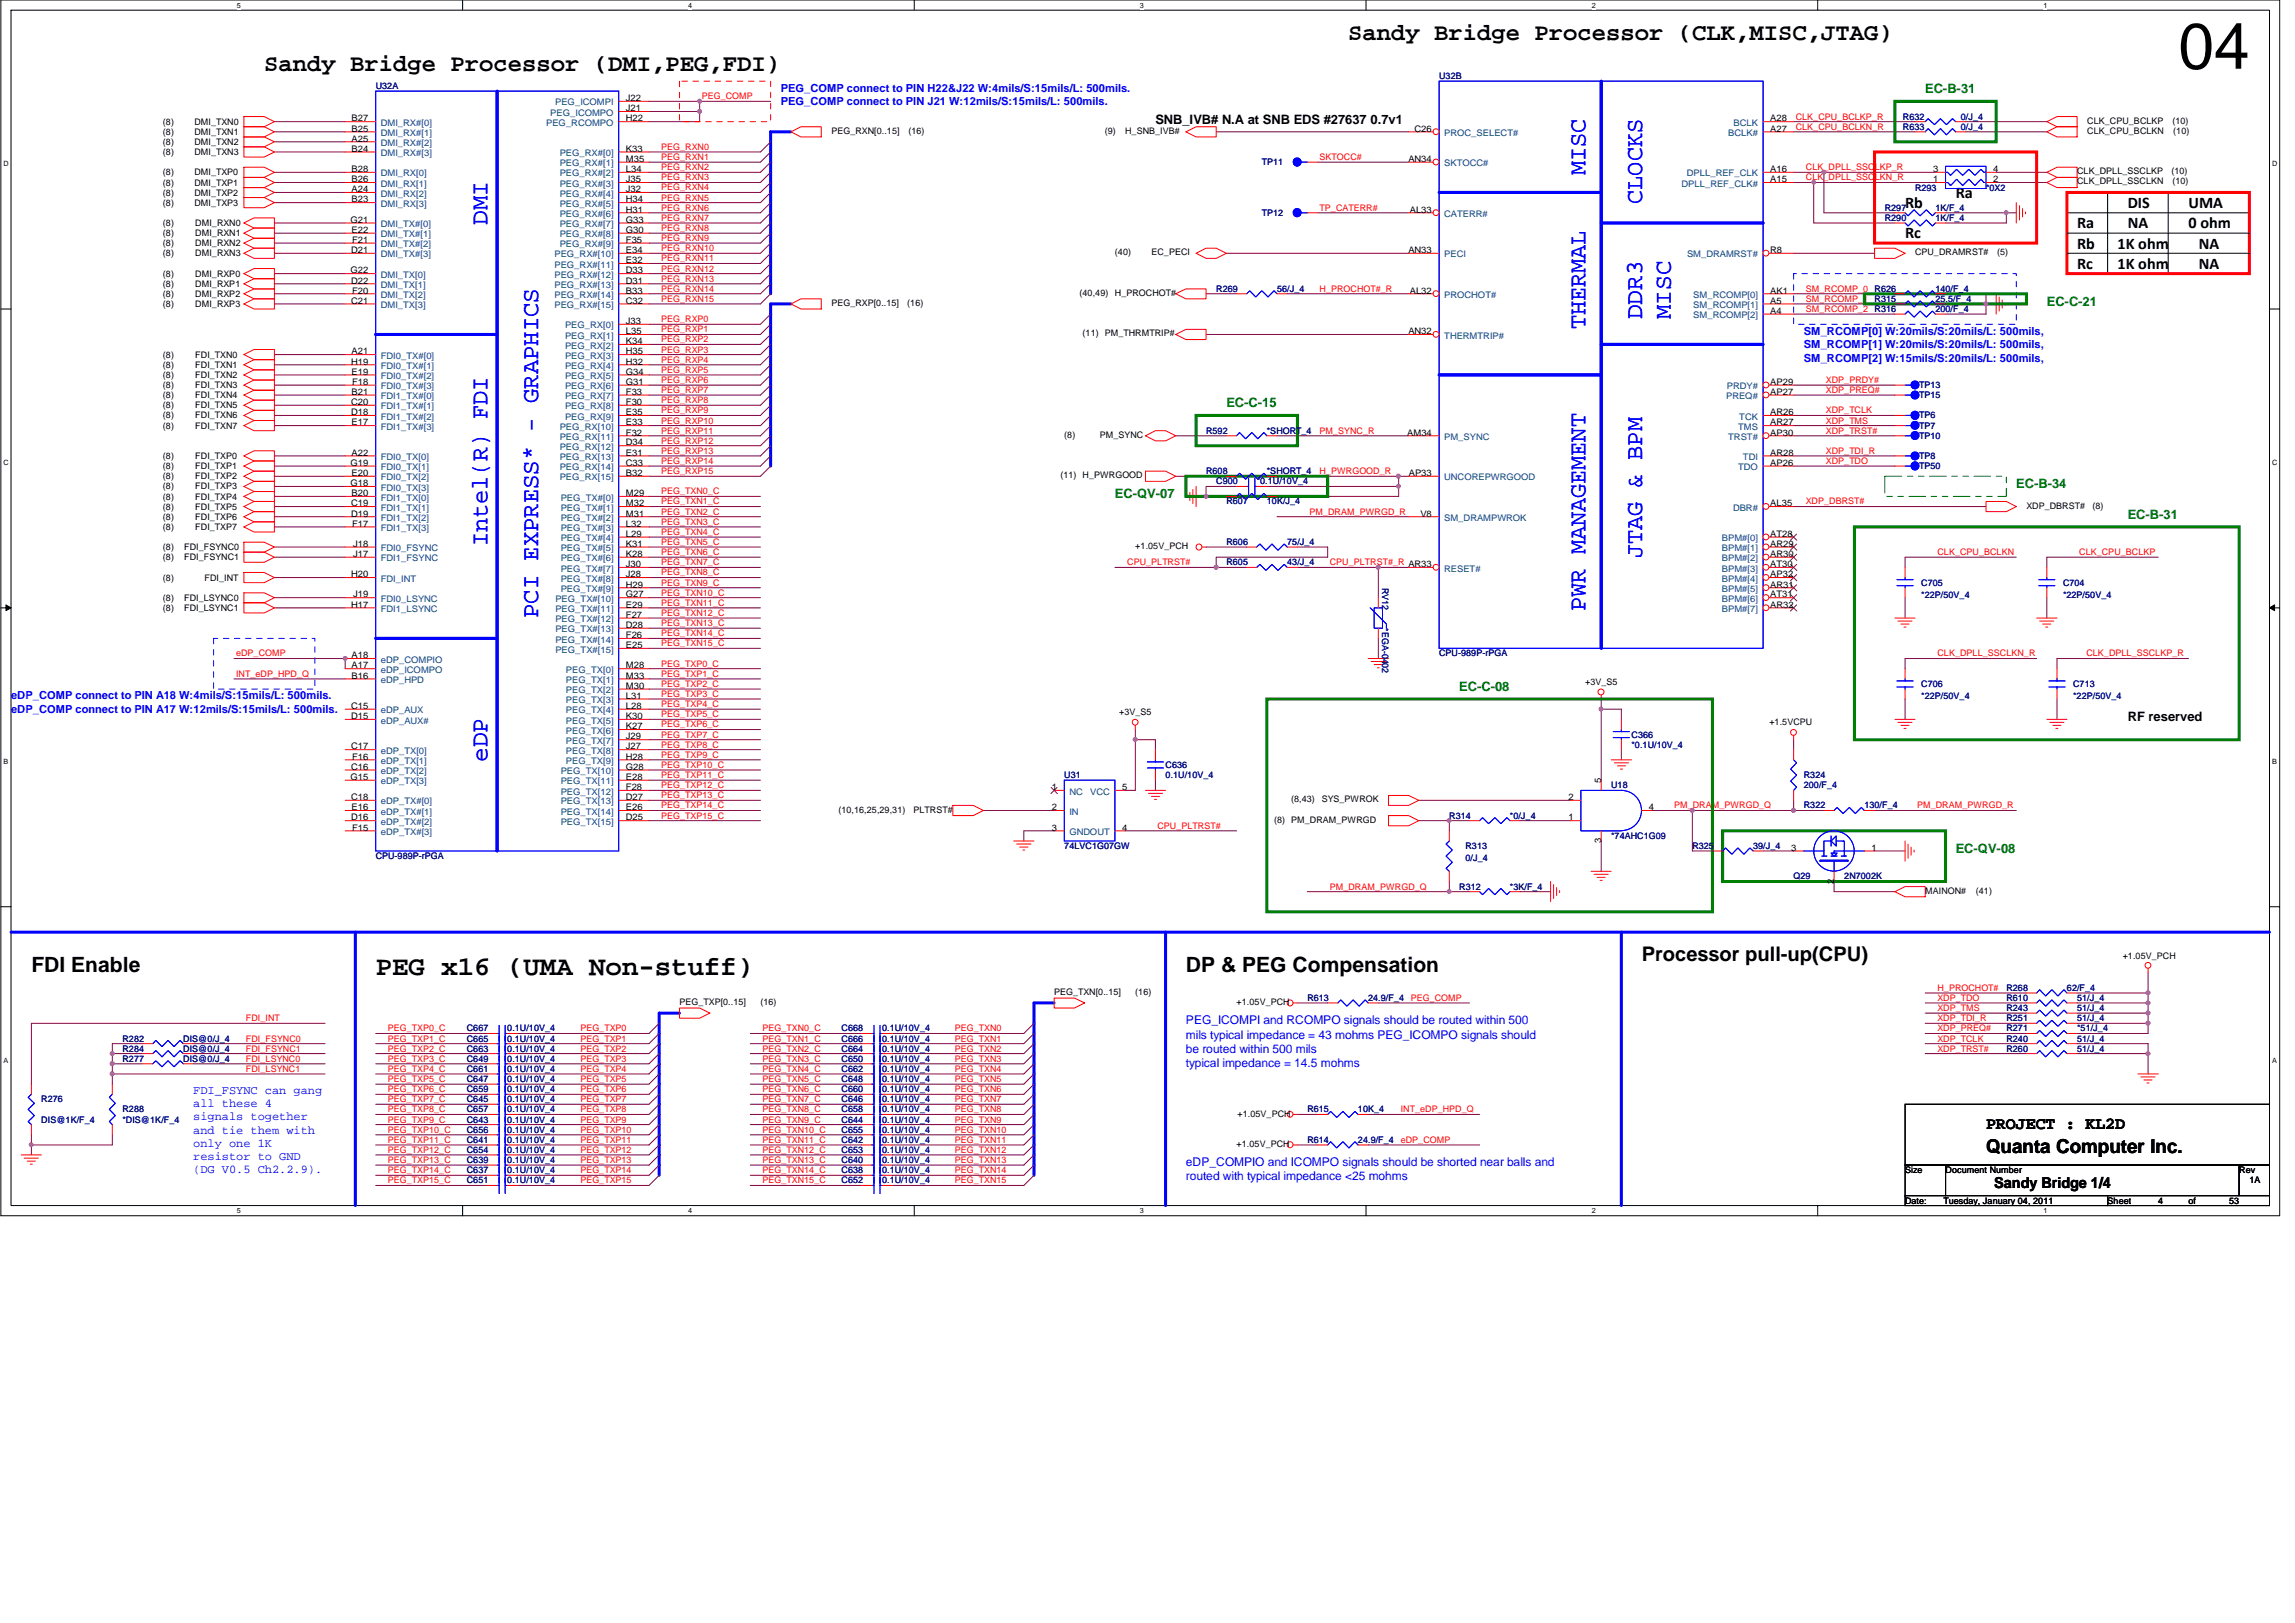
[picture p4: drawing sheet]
<svg xmlns="http://www.w3.org/2000/svg" width="420mm" height="297mm" viewBox="0 0 420 297" stroke-linecap="round" stroke-linejoin="round" font-family="sans-serif">
<defs><g id="words">
<text font-size="11.9" x="398.8" y="12.6">04</text>
<text font-size="5" x="68.8" y="178.5">PEG x16 (UMA Non-stuff)</text>
<g font-size="4.4">
<text x="246.8" y="7.4">Sandy Bridge Processor (CLK,MISC,JTAG)</text>
<text x="48.4" y="12.9">Sandy Bridge Processor (DMI,PEG,FDI)</text>
</g>
<g font-size="4.4" fill="#00f">
<text x="290.3" y="32.1" transform="rotate(-90 290.3 32.1)">MISC</text>
<text x="89.3" y="41.2" transform="rotate(-90 89.3 41.2)">DMI</text>
<text x="300.6" y="37.3" transform="rotate(-90 300.6 37.3)">CLOCKS</text>
<text x="300.6" y="58.4" transform="rotate(-90 300.6 58.4)">DDR3</text>
<text x="305.9" y="58.4" transform="rotate(-90 305.9 58.4)">MISC</text>
<text x="290.3" y="60.3" transform="rotate(-90 290.3 60.3)">THERMAL</text>
<text x="89.3" y="99.9" transform="rotate(-90 89.3 99.9)">Intel(R) FDI</text>
<text x="300.6" y="102.2" transform="rotate(-90 300.6 102.2)">JTAG &amp; BPM</text>
<text x="98.5" y="113.1" transform="rotate(-90 98.5 113.1)">PCI EXPRESS* - GRAPHICS</text>
<text x="290.3" y="111.8" transform="rotate(-90 290.3 111.8)">PWR MANAGEMENT</text>
<text x="89.3" y="139.4" transform="rotate(-90 89.3 139.4)">eDP</text>
</g>
<g font-size="3.9">
<text x="5.7" y="177.8">FDI Enable</text>
<text x="217.1" y="177.8">DP &amp; PEG Compensation</text>
</g>
<text font-size="3.7" x="300.6" y="175.9">Processor pull-up(CPU)</text>
<text font-size="3.5" x="363.6" y="210.9">Quanta Computer Inc.</text>
<text font-size="3.1" x="363.6" y="206.6">PROJECT : KL2D</text>
<g font-size="3">
<text x="348.8" y="38.1">Rb</text>
<text x="358" y="36.2">Ra</text>
<text x="380.3" y="41.8">Ra</text>
<text x="389.5" y="38.1">DIS</text>
<text x="389.5" y="41.8">NA</text>
<text x="400.7" y="41.8">0 ohm</text>
<text x="400.7" y="38.1">UMA</text>
<text x="348.8" y="43.6">Rc</text>
<text x="380.3" y="45.5">Rb</text>
<text x="387.7" y="45.5">1K ohm</text>
<text x="402.5" y="45.5">NA</text>
<text x="380.3" y="49.2">Rc</text>
<text x="387.7" y="49.2">1K ohm</text>
<text x="402.5" y="49.2">NA</text>
</g>
<text font-size="2.8" x="365.1" y="217.5">Sandy Bridge 1/4</text>
<g font-size="2.4" fill="#008000">
<text x="352.5" y="17.1">EC-B-31</text>
<text x="374.7" y="56">EC-C-21</text>
<text x="224.5" y="74.5">EC-C-15</text>
<text x="369.1" y="89.4">EC-B-34</text>
<text x="204.1" y="91.2">EC-QV-07</text>
<text x="389.5" y="94.9">EC-B-31</text>
<text x="267.2" y="126.4">EC-C-08</text>
<text x="358" y="156.1">EC-QV-08</text>
</g>
<g font-size="2.4">
<text x="211.5" y="22.6">SNB_IVB# N.A at SNB EDS #27637 0.7v1</text>
<text x="389.5" y="132">RF reserved</text>
</g>
<g font-size="2.2" fill="#00f">
<text x="217.1" y="187.5">PEG_ICOMPI and RCOMPO signals should be routed within 500</text>
<text x="217.1" y="190.1">mils typical impedance = 43 mohms PEG_ICOMPO signals should</text>
<text x="217.1" y="192.7">be routed within 500 mils</text>
<text x="217.1" y="195.3">typical impedance = 14.5 mohms</text>
<text x="35.4" y="200.2">FDI_FSYNC can gang</text>
<text x="35.4" y="202.6">all these 4</text>
<text x="35.4" y="205.1">signals together</text>
<text x="35.4" y="207.5">and tie them with</text>
<text x="35.4" y="209.9">only one 1K</text>
<text x="35.4" y="212.3">resistor to GND</text>
<text x="35.4" y="214.7">(DG V0.5 Ch2.2.9).</text>
<text x="217.1" y="213.4">eDP_COMPIO and ICOMPO signals should be shorted near balls and</text>
<text x="217.1" y="216">routed with typical impedance &lt;25 mohms</text>
</g>
<g font-size="2" fill="#00f">
<text x="142.9" y="16.8">PEG_COMP connect to PIN H22&amp;J22 W:4mils/S:15mils/L: 500mils.</text>
<text x="142.9" y="19.2">PEG_COMP connect to PIN J21 W:12mils/S:15mils/L: 500mils.</text>
<text x="330.2" y="61.3">SM_RCOMP[0] W:20mils/S:20mils/L: 500mils,</text>
<text x="330.2" y="63.7">SM_RCOMP[1] W:20mils/S:20mils/L: 500mils,</text>
<text x="330.2" y="66.2">SM_RCOMP[2] W:15mils/S:20mils/L: 500mils,</text>
<text x="2" y="128">eDP_COMP connect to PIN A18 W:4mils/S:15mils/L: 500mils.</text>
<text x="2" y="130.5">eDP_COMP connect to PIN A17 W:12mils/S:15mils/L: 500mils.</text>
</g>
<g font-size="1.7" fill="#000080">
<text x="68.8" y="16.3">U32A</text>
<text x="263.5" y="14.5">U32B</text>
<text x="348.4" y="21.9">R632</text>
<text x="348.4" y="23.7">R633</text>
<text x="359" y="21.9">0/J_4</text>
<text x="359" y="23.7">0/J_4</text>
<text x="231" y="30.2">TP11</text>
<text x="350.6" y="34.9">R293</text>
<text x="363.6" y="34.9">*0X2</text>
<text x="231" y="39.5">TP12</text>
<text x="345" y="38.6">R297</text>
<text x="345" y="40.4">R290</text>
<text x="354.3" y="38.6">1K/F_4</text>
<text x="354.3" y="40.4">1K/F_4</text>
<text x="222.7" y="53.4">R269</text>
<text x="233.8" y="53.4">56/J_4</text>
<text x="343.2" y="53.4">R626</text>
<text x="354.3" y="53.4">140/F_4</text>
<text x="343.2" y="55.2">R315</text>
<text x="343.2" y="57.1">R316</text>
<text x="354.3" y="55.2">25.5/F_4</text>
<text x="354.3" y="57.1">200/F_4</text>
<text x="351.4" y="71">TP13</text>
<text x="351.4" y="72.9">TP15</text>
<text x="351.4" y="76.6">TP6</text>
<text x="220.8" y="79.4">R592</text>
<text x="231.9" y="79.4">*SHORT_4</text>
<text x="351.4" y="78.4">TP7</text>
<text x="351.4" y="84">TP8</text>
<text x="351.4" y="80.3">TP10</text>
<text x="220.8" y="86.8">R608</text>
<text x="222.7" y="88.6">C900</text>
<text x="230.1" y="88.6">*0.1U/10V_4</text>
<text x="231.9" y="86.8">*SHORT_4</text>
<text x="351.4" y="85.9">TP50</text>
<text x="224.5" y="92.3">R607</text>
<text x="231.9" y="92.3">10K/J_4</text>
<text x="224.5" y="99.8">R606</text>
<text x="235.7" y="99.8">75/J_4</text>
<text x="224.5" y="103.5">R605</text>
<text x="235.7" y="103.5">43/J_4</text>
<text x="253.1" y="107.6" transform="rotate(90 253.1 107.6)">RV12</text>
<text x="351.7" y="107.2">C705</text>
<text x="377.7" y="107.2">C704</text>
<text x="351.7" y="109.4">*22P/50V_4</text>
<text x="377.7" y="109.4">*22P/50V_4</text>
<text x="253.1" y="115" transform="rotate(90 253.1 115)">*EGA-0402</text>
<text x="263.5" y="120.1">CPU-989P-rPGA</text>
<text x="351.7" y="125.7">C706</text>
<text x="379.5" y="125.7">C713</text>
<text x="351.7" y="127.9">*22P/50V_4</text>
<text x="379.5" y="127.9">*22P/50V_4</text>
<text x="298.7" y="135">C366</text>
<text x="298.7" y="136.9">*0.1U/10V_4</text>
<text x="194.8" y="142.4">U31</text>
<text x="213.4" y="140.5">C636</text>
<text x="213.4" y="142.4">0.1U/10V_4</text>
<text x="330.2" y="142.4">R324</text>
<text x="265.3" y="149.8">R314</text>
<text x="276.4" y="149.8">*0/J_4</text>
<text x="295" y="144.3">U18</text>
<text x="330.2" y="144.3">200/F_4</text>
<text x="330.2" y="148">R322</text>
<text x="341.3" y="148">130/F_4</text>
<text x="194.8" y="155.4">74LVC1G07GW</text>
<text x="268.3" y="155.4">R313</text>
<text x="295" y="153.5">*74AHC1G09</text>
<text x="309.8" y="155.4">R325</text>
<text x="321" y="155.4">39/J_4</text>
<text x="68.8" y="157.2">CPU-989P-rPGA</text>
<text x="268.3" y="157.6">0/J_4</text>
<text x="328.4" y="161">Q29</text>
<text x="337.6" y="161">2N7002K</text>
<text x="267.2" y="162.8">R312</text>
<text x="276.4" y="162.8">*3K/F_4</text>
<text x="239.3" y="183.2">R613</text>
<text x="250.5" y="183.2">24.9/F_4</text>
<text x="367.3" y="185">R243</text>
<text x="367.3" y="181.4">R268</text>
<text x="367.3" y="183.2">R610</text>
<text x="378.4" y="181.4">62/F_4</text>
<text x="380.3" y="185">51/J_4</text>
<text x="380.3" y="183.2">51/J_4</text>
<text x="22.4" y="190.6">R282</text>
<text x="33.6" y="190.6">DIS@0/J_4</text>
<text x="85.5" y="190.6">C665</text>
<text x="85.5" y="188.8">C667</text>
<text x="92.9" y="190.6">0.1U/10V_4</text>
<text x="92.9" y="188.8">0.1U/10V_4</text>
<text x="154.1" y="188.8">C668</text>
<text x="154.1" y="190.6">C666</text>
<text x="161.5" y="188.8">0.1U/10V_4</text>
<text x="161.5" y="190.6">0.1U/10V_4</text>
<text x="367.3" y="188.8">R271</text>
<text x="367.3" y="190.6">R240</text>
<text x="367.3" y="186.9">R251</text>
<text x="380.3" y="188.8">*51/J_4</text>
<text x="380.3" y="190.6">51/J_4</text>
<text x="380.3" y="186.9">51/J_4</text>
<text x="22.4" y="194.3">R277</text>
<text x="22.4" y="192.5">R284</text>
<text x="33.6" y="194.3">DIS@0/J_4</text>
<text x="33.6" y="192.5">DIS@0/J_4</text>
<text x="85.5" y="192.5">C663</text>
<text x="85.5" y="194.3">C649</text>
<text x="85.5" y="196.2">C661</text>
<text x="92.9" y="192.5">0.1U/10V_4</text>
<text x="92.9" y="194.3">0.1U/10V_4</text>
<text x="92.9" y="196.2">0.1U/10V_4</text>
<text x="154.1" y="196.2">C662</text>
<text x="154.1" y="192.5">C664</text>
<text x="154.1" y="194.3">C650</text>
<text x="161.5" y="196.2">0.1U/10V_4</text>
<text x="161.5" y="192.5">0.1U/10V_4</text>
<text x="161.5" y="194.3">0.1U/10V_4</text>
<text x="367.3" y="192.5">R260</text>
<text x="380.3" y="192.5">51/J_4</text>
<text x="7.6" y="201.8">R276</text>
<text x="22.4" y="203.6">R288</text>
<text x="85.5" y="203.6">C657</text>
<text x="85.5" y="201.8">C645</text>
<text x="85.5" y="199.9">C659</text>
<text x="85.5" y="198">C647</text>
<text x="92.9" y="203.6">0.1U/10V_4</text>
<text x="92.9" y="201.8">0.1U/10V_4</text>
<text x="92.9" y="199.9">0.1U/10V_4</text>
<text x="92.9" y="198">0.1U/10V_4</text>
<text x="154.1" y="198">C648</text>
<text x="154.1" y="201.8">C646</text>
<text x="154.1" y="203.6">C658</text>
<text x="154.1" y="199.9">C660</text>
<text x="161.5" y="198">0.1U/10V_4</text>
<text x="161.5" y="201.8">0.1U/10V_4</text>
<text x="161.5" y="203.6">0.1U/10V_4</text>
<text x="161.5" y="199.9">0.1U/10V_4</text>
<text x="239.3" y="203.6">R615</text>
<text x="248.6" y="203.6">10K_4</text>
<text x="7.6" y="205.4">DIS@1K/F_4</text>
<text x="22.4" y="205.4">*DIS@1K/F_4</text>
<text x="85.5" y="209.2">C641</text>
<text x="85.5" y="205.4">C643</text>
<text x="85.5" y="207.3">C656</text>
<text x="92.9" y="209.2">0.1U/10V_4</text>
<text x="92.9" y="205.4">0.1U/10V_4</text>
<text x="92.9" y="207.3">0.1U/10V_4</text>
<text x="154.1" y="205.4">C644</text>
<text x="154.1" y="207.3">C655</text>
<text x="154.1" y="209.2">C642</text>
<text x="161.5" y="205.4">0.1U/10V_4</text>
<text x="161.5" y="207.3">0.1U/10V_4</text>
<text x="161.5" y="209.2">0.1U/10V_4</text>
<text x="239.3" y="209.2">R614</text>
<text x="248.6" y="209.2">24.9/F_4</text>
<text x="85.5" y="214.7">C637</text>
<text x="85.5" y="211">C654</text>
<text x="85.5" y="212.9">C639</text>
<text x="92.9" y="214.7">0.1U/10V_4</text>
<text x="92.9" y="211">0.1U/10V_4</text>
<text x="92.9" y="212.9">0.1U/10V_4</text>
<text x="154.1" y="211">C653</text>
<text x="154.1" y="212.9">C640</text>
<text x="154.1" y="214.7">C638</text>
<text x="161.5" y="211">0.1U/10V_4</text>
<text x="161.5" y="212.9">0.1U/10V_4</text>
<text x="161.5" y="214.7">0.1U/10V_4</text>
<text x="85.5" y="216.6">C651</text>
<text x="92.9" y="216.6">0.1U/10V_4</text>
<text x="154.1" y="216.6">C652</text>
<text x="161.5" y="216.6">0.1U/10V_4</text>
</g>
<g font-size="1.7">
<text x="29.8" y="22.8">(8)</text>
<text x="35.6" y="22.8">DMI_TXN0</text>
<text x="64.4" y="22.2">B27</text>
<text x="114.6" y="20.4">J21</text>
<text x="114.6" y="18.5">J22</text>
<text x="114.6" y="22.2">H22</text>
<text x="324.1" y="22.2">A28</text>
<text x="382.1" y="22.6">CLK_CPU_BCLKP</text>
<text x="397.7" y="22.6">(10)</text>
<text x="29.8" y="24.7">(8)</text>
<text x="29.8" y="26.5">(8)</text>
<text x="29.8" y="28.4">(8)</text>
<text x="35.6" y="24.7">DMI_TXN1</text>
<text x="35.6" y="26.5">DMI_TXN2</text>
<text x="35.6" y="28.4">DMI_TXN3</text>
<text x="64.4" y="24.1">B25</text>
<text x="64.4" y="25.9">A25</text>
<text x="64.4" y="27.8">B24</text>
<text x="114.6" y="27.8">K33</text>
<text x="114.6" y="29.6">M35</text>
<text x="152.2" y="24.5">PEG_RXN[0..15]</text>
<text x="166.3" y="24.5">(16)</text>
<text x="202.3" y="24.5">(9)</text>
<text x="206" y="24.5">H_SNB_IVB#</text>
<text x="257.8" y="29.6">AN34</text>
<text x="259" y="24.1">C26</text>
<text x="324.1" y="24.1">A27</text>
<text x="382.1" y="24.5">CLK_CPU_BCLKN</text>
<text x="397.9" y="24.5">(10)</text>
<text x="29.8" y="32.1">(8)</text>
<text x="29.8" y="34">(8)</text>
<text x="29.8" y="35.8">(8)</text>
<text x="35.6" y="32.1">DMI_TXP0</text>
<text x="35.6" y="34">DMI_TXP1</text>
<text x="35.6" y="35.8">DMI_TXP2</text>
<text x="64.4" y="31.5">B28</text>
<text x="64.4" y="33.4">B26</text>
<text x="64.4" y="35.2">A24</text>
<text x="114.6" y="31.5">L34</text>
<text x="114.6" y="33.4">J35</text>
<text x="114.6" y="35.2">J32</text>
<text x="324.1" y="31.5">A16</text>
<text x="324.1" y="33.4">A15</text>
<text x="353.9" y="33.4">1</text>
<text x="353.9" y="31.5">3</text>
<text x="364.9" y="33.4">2</text>
<text x="364.9" y="31.5">4</text>
<text x="380.3" y="33.7">CLK_DPLL_SSCLKN</text>
<text x="380.3" y="31.9">CLK_DPLL_SSCLKP</text>
<text x="397.5" y="31.9">(10)</text>
<text x="397.7" y="33.7">(10)</text>
<text x="29.8" y="37.6">(8)</text>
<text x="29.8" y="41.4">(8)</text>
<text x="35.6" y="37.6">DMI_TXP3</text>
<text x="35.8" y="41.4">DMI_RXN0</text>
<text x="64.2" y="40.8">G21</text>
<text x="64.4" y="37">B23</text>
<text x="114.6" y="37">H34</text>
<text x="114.6" y="38.9">H31</text>
<text x="114.6" y="40.8">G33</text>
<text x="258.1" y="38.9">AL33</text>
<text x="29.8" y="43.2">(8)</text>
<text x="29.8" y="45.1">(8)</text>
<text x="29.8" y="46.9">(8)</text>
<text x="35.8" y="43.2">DMI_RXN1</text>
<text x="35.8" y="45.1">DMI_RXN2</text>
<text x="35.8" y="46.9">DMI_RXN3</text>
<text x="64.3" y="46.3">D21</text>
<text x="64.4" y="42.6">E22</text>
<text x="64.5" y="44.4">F21</text>
<text x="114.6" y="46.3">E34</text>
<text x="114.6" y="42.6">G30</text>
<text x="114.6" y="44.4">F35</text>
<text x="204.1" y="46.7">(40)</text>
<text x="210.8" y="46.7">EC_PECI</text>
<text x="257.8" y="46.3">AN33</text>
<text x="324.1" y="46.3">R8</text>
<text x="350.6" y="46.7">CPU_DRAMRST#</text>
<text x="365.6" y="46.7">(5)</text>
<text x="29.8" y="50.6">(8)</text>
<text x="29.8" y="52.5">(8)</text>
<text x="35.8" y="50.6">DMI_RXP0</text>
<text x="35.8" y="52.5">DMI_RXP1</text>
<text x="64.2" y="50">G22</text>
<text x="64.3" y="51.9">D22</text>
<text x="64.5" y="53.7">F20</text>
<text x="114.6" y="48.2">E32</text>
<text x="114.6" y="50">D33</text>
<text x="114.6" y="51.9">D31</text>
<text x="114.6" y="53.7">B33</text>
<text x="258.1" y="53.7">AL32</text>
<text x="324.1" y="53.7">AK1</text>
<text x="29.8" y="54.4">(8)</text>
<text x="29.8" y="56.2">(8)</text>
<text x="35.8" y="54.4">DMI_RXP2</text>
<text x="35.8" y="56.2">DMI_RXP3</text>
<text x="64.3" y="55.6">C21</text>
<text x="114.6" y="55.6">C32</text>
<text x="114.6" y="59.3">J33</text>
<text x="152.2" y="56">PEG_RXP[0..15]</text>
<text x="166.1" y="56">(16)</text>
<text x="197.6" y="54.1">(40,49)</text>
<text x="204.1" y="54.1">H_PROCHOT#</text>
<text x="324.1" y="55.6">A5</text>
<text x="324.1" y="57.4">A4</text>
<text x="29.8" y="65.4">(8)</text>
<text x="35.8" y="65.4">FDI_TXN0</text>
<text x="64.4" y="64.9">A21</text>
<text x="114.6" y="61.2">L35</text>
<text x="114.6" y="63">K34</text>
<text x="114.6" y="64.9">H35</text>
<text x="198.2" y="61.6">(11) PM_THRMTRIP#</text>
<text x="257.8" y="61.2">AN32</text>
<text x="29.8" y="67.3">(8)</text>
<text x="29.8" y="71">(8)</text>
<text x="29.8" y="69.2">(8)</text>
<text x="35.8" y="67.3">FDI_TXN1</text>
<text x="35.8" y="71">FDI_TXN3</text>
<text x="35.8" y="69.2">FDI_TXN2</text>
<text x="64.3" y="66.7">H19</text>
<text x="64.4" y="68.6">E19</text>
<text x="64.5" y="70.4">F18</text>
<text x="114.6" y="66.7">H32</text>
<text x="114.6" y="68.6">G34</text>
<text x="114.6" y="70.4">G31</text>
<text x="324.1" y="70.4">AP29</text>
<text x="29.8" y="74.7">(8)</text>
<text x="29.8" y="76.6">(8)</text>
<text x="29.8" y="72.9">(8)</text>
<text x="35.8" y="74.7">FDI_TXN5</text>
<text x="35.8" y="76.6">FDI_TXN6</text>
<text x="35.8" y="72.9">FDI_TXN4</text>
<text x="64.3" y="74.1">C20</text>
<text x="64.3" y="76">D18</text>
<text x="64.4" y="72.3">B21</text>
<text x="64.4" y="77.9">E17</text>
<text x="114.6" y="72.3">F33</text>
<text x="114.6" y="74.1">F30</text>
<text x="114.6" y="76">E35</text>
<text x="114.6" y="77.9">E33</text>
<text x="324.1" y="76">AR26</text>
<text x="324.1" y="77.9">AR27</text>
<text x="324.1" y="72.3">AP27</text>
<text x="29.8" y="78.4">(8)</text>
<text x="29.8" y="84">(8)</text>
<text x="35.8" y="78.4">FDI_TXN7</text>
<text x="35.8" y="84">FDI_TXP0</text>
<text x="64.4" y="83.4">A22</text>
<text x="114.6" y="79.7">F32</text>
<text x="114.6" y="81.5">D34</text>
<text x="114.6" y="83.4">E31</text>
<text x="194.8" y="80.1">(8)</text>
<text x="201.4" y="80.1">PM_SYNC</text>
<text x="257.6" y="79.7">AM34</text>
<text x="324.1" y="79.7">AP30</text>
<text x="324.1" y="83.4">AR28</text>
<text x="29.8" y="85.9">(8)</text>
<text x="29.8" y="89.6">(8)</text>
<text x="29.8" y="87.7">(8)</text>
<text x="35.8" y="85.9">FDI_TXP1</text>
<text x="35.8" y="89.6">FDI_TXP3</text>
<text x="35.8" y="87.7">FDI_TXP2</text>
<text x="64.2" y="85.3">G19</text>
<text x="64.2" y="89">G18</text>
<text x="64.4" y="87.1">E20</text>
<text x="114.6" y="85.3">C33</text>
<text x="114.6" y="87.1">B32</text>
<text x="194.1" y="87.5">(11) H_PWRGOOD</text>
<text x="257.9" y="87.1">AP33</text>
<text x="324.1" y="85.3">AP26</text>
<text x="29.8" y="93.3">(8)</text>
<text x="29.8" y="95.1">(8)</text>
<text x="29.8" y="91.4">(8)</text>
<text x="35.8" y="93.3">FDI_TXP5</text>
<text x="35.8" y="95.1">FDI_TXP6</text>
<text x="35.8" y="91.4">FDI_TXP4</text>
<text x="64.3" y="92.7">C19</text>
<text x="64.3" y="94.5">D19</text>
<text x="64.4" y="90.8">B20</text>
<text x="114.6" y="90.8">M29</text>
<text x="114.6" y="92.7">M32</text>
<text x="114.6" y="94.5">M31</text>
<text x="260" y="94.5">V8</text>
<text x="324.1" y="92.7">AL35</text>
<text x="371" y="93.1">XDP_DBRST#</text>
<text x="383.1" y="93.1">(8)</text>
<text x="29.8" y="100.7">(8)</text>
<text x="29.8" y="97">(8)</text>
<text x="33.7" y="100.7">FDI_FSYNC0</text>
<text x="35.8" y="97">FDI_TXP7</text>
<text x="64.5" y="96.4">F17</text>
<text x="64.7" y="100.1">J18</text>
<text x="64.7" y="101.9">J17</text>
<text x="114.6" y="96.4">L32</text>
<text x="114.6" y="98.3">L29</text>
<text x="114.6" y="100.1">K31</text>
<text x="114.6" y="101.9">K28</text>
<text x="207.8" y="100.5">+1.05V_PCH</text>
<text x="324.1" y="98.3">AT28</text>
<text x="324.1" y="100.1">AR29</text>
<text x="324.1" y="101.9">AR30</text>
<text x="29.8" y="106.3">(8)</text>
<text x="29.8" y="102.5">(8)</text>
<text x="33.7" y="102.5">FDI_FSYNC1</text>
<text x="37.5" y="106.3">FDI_INT</text>
<text x="64.3" y="105.7">H20</text>
<text x="114.6" y="103.8">J30</text>
<text x="114.6" y="105.7">J28</text>
<text x="114.6" y="107.5">H29</text>
<text x="324.1" y="103.8">AT30</text>
<text x="324.1" y="105.7">AP32</text>
<text x="324.1" y="107.5">AR31</text>
<text x="29.8" y="111.8">(8)</text>
<text x="29.8" y="110">(8)</text>
<text x="33.7" y="111.8">FDI_LSYNC1</text>
<text x="33.7" y="110">FDI_LSYNC0</text>
<text x="64.3" y="111.2">H17</text>
<text x="64.7" y="109.3">J19</text>
<text x="114.6" y="109.3">G27</text>
<text x="114.6" y="111.2">E29</text>
<text x="114.6" y="113.1">F27</text>
<text x="324.1" y="109.3">AT31</text>
<text x="324.1" y="111.2">AR32</text>
<text x="114.6" y="114.9">D28</text>
<text x="114.6" y="116.8">F26</text>
<text x="114.6" y="118.6">E25</text>
<text x="64.4" y="120.5">A18</text>
<text x="64.4" y="124.2">B16</text>
<text x="64.4" y="122.3">A17</text>
<text x="114.6" y="122.3">M28</text>
<text x="114.6" y="124.2">M33</text>
<text x="290.2" y="125.3">+3V_S5</text>
<text x="64.3" y="129.8">C15</text>
<text x="64.3" y="131.6">D15</text>
<text x="114.6" y="126.1">M30</text>
<text x="114.6" y="127.9">L31</text>
<text x="114.6" y="129.8">L28</text>
<text x="114.6" y="131.6">K30</text>
<text x="204.9" y="130.9">+3V_S5</text>
<text x="64.3" y="137.2">C17</text>
<text x="114.6" y="133.5">K27</text>
<text x="114.6" y="135.3">J29</text>
<text x="114.6" y="137.2">J27</text>
<text x="323.9" y="132.8">+1.5VCPU</text>
<text x="64.2" y="142.7">G15</text>
<text x="64.3" y="140.9">C16</text>
<text x="64.5" y="139">F16</text>
<text x="114.6" y="140.9">G28</text>
<text x="114.6" y="142.7">E28</text>
<text x="114.6" y="139">H28</text>
<text x="293.1" y="143.3" transform="rotate(-90 293.1 143.3)">5</text>
<text x="64.3" y="146.4">C18</text>
<text x="64.4" y="148.3">E16</text>
<text x="114.6" y="144.6">F28</text>
<text x="114.6" y="146.4">D27</text>
<text x="114.6" y="148.3">E26</text>
<text x="153.5" y="148.7">(10,16,25,29,31)</text>
<text x="167.2" y="148.7">PLTRST#</text>
<text x="192.6" y="144.6">1</text>
<text x="192.6" y="148.3">2</text>
<text x="205.4" y="144.6">5</text>
<text x="236.4" y="146.9">(8,43)</text>
<text x="242" y="146.9">SYS_PWROK</text>
<text x="287.1" y="146.4">2</text>
<text x="301.9" y="148.3">4</text>
<text x="64.3" y="150.2">D16</text>
<text x="64.5" y="152">F15</text>
<text x="114.6" y="150.2">D25</text>
<text x="192.6" y="152">3</text>
<text x="205.4" y="152">4</text>
<text x="233.2" y="150.6">(8) PM_DRAM_PWRGD</text>
<text x="287.1" y="150.2">1</text>
<text x="293.1" y="154.3" transform="rotate(-90 293.1 154.3)">3</text>
<text x="327.9" y="155.7">3</text>
<text x="342.6" y="155.7">1</text>
<text x="335.7" y="161.8" transform="rotate(-90 335.7 161.8)">2</text>
<text x="352.5" y="163.5">MAINON#</text>
<text x="361.7" y="163.5">(41)</text>
<text x="388.6" y="175.4">+1.05V_PCH</text>
<text x="124.4" y="183.9">PEG_TXP[0..15]</text>
<text x="139.2" y="183.9">(16)</text>
<text x="193" y="182.1">PEG_TXN[0..15]</text>
<text x="207.8" y="182.1">(16)</text>
<text x="226.4" y="183.9">+1.05V_PCH</text>
<text x="226.4" y="209.9">+1.05V_PCH</text>
<text x="226.6" y="204.3">+1.05V_PCH</text>
<text x="348.8" y="214.7">Size</text>
<text x="356.2" y="214.7">Document Number</text>
<text x="409.9" y="214.7">Rev</text>
<text x="348.8" y="220.3">Date:</text>
<text x="355.8" y="220.3">Tuesday, January 04, 2011</text>
<text x="385.9" y="220.3">Sheet</text>
<text x="395.1" y="220.3">4</text>
<text x="400.7" y="220.3">of</text>
<text x="408.1" y="220.3">53</text>
<text x="411.8" y="216.6">1A</text>
</g>
<g font-size="1.7" fill="#004080">
<text x="69.7" y="23">DMI_RX#[0]</text>
<text x="100" y="23">PEG_RCOMPO</text>
<text x="100.7" y="21.2">PEG_ICOMPO</text>
<text x="101.6" y="19.3">PEG_ICOMPI</text>
<text x="317.4" y="23">BCLK</text>
<text x="69.7" y="24.9">DMI_RX#[1]</text>
<text x="69.7" y="26.7">DMI_RX#[2]</text>
<text x="69.7" y="28.6">DMI_RX#[3]</text>
<text x="102.5" y="28.6">PEG_RX#[0]</text>
<text x="264.4" y="24.9">PROC_SELECT#</text>
<text x="316.4" y="24.9">BCLK#</text>
<text x="69.7" y="32.3">DMI_RX[0]</text>
<text x="69.7" y="34.2">DMI_RX[1]</text>
<text x="69.7" y="36">DMI_RX[2]</text>
<text x="102.5" y="30.4">PEG_RX#[1]</text>
<text x="102.5" y="32.3">PEG_RX#[2]</text>
<text x="102.5" y="34.2">PEG_RX#[3]</text>
<text x="102.5" y="36">PEG_RX#[4]</text>
<text x="264.4" y="30.4">SKTOCC#</text>
<text x="307.8" y="34.2">DPLL_REF_CLK#</text>
<text x="308.8" y="32.3">DPLL_REF_CLK</text>
<text x="69.7" y="37.8">DMI_RX[3]</text>
<text x="69.7" y="41.6">DMI_TX#[0]</text>
<text x="102.5" y="37.8">PEG_RX#[5]</text>
<text x="102.5" y="39.7">PEG_RX#[6]</text>
<text x="102.5" y="41.6">PEG_RX#[7]</text>
<text x="264.4" y="39.7">CATERR#</text>
<text x="69.7" y="43.4">DMI_TX#[1]</text>
<text x="69.7" y="45.3">DMI_TX#[2]</text>
<text x="69.7" y="47.1">DMI_TX#[3]</text>
<text x="101.5" y="47.1">PEG_RX#[10]</text>
<text x="102.5" y="43.4">PEG_RX#[8]</text>
<text x="102.5" y="45.3">PEG_RX#[9]</text>
<text x="264.4" y="47.1">PECI</text>
<text x="308.9" y="47.1">SM_DRAMRST#</text>
<text x="69.7" y="50.8">DMI_TX[0]</text>
<text x="69.7" y="52.7">DMI_TX[1]</text>
<text x="101.5" y="49">PEG_RX#[11]</text>
<text x="101.5" y="50.8">PEG_RX#[12]</text>
<text x="101.5" y="52.7">PEG_RX#[13]</text>
<text x="69.7" y="56.4">DMI_TX[3]</text>
<text x="69.7" y="54.5">DMI_TX[2]</text>
<text x="101.5" y="54.5">PEG_RX#[14]</text>
<text x="101.5" y="56.4">PEG_RX#[15]</text>
<text x="264.4" y="54.5">PROCHOT#</text>
<text x="310" y="56.4">SM_RCOMP[1]</text>
<text x="310" y="58.3">SM_RCOMP[2]</text>
<text x="310" y="54.5">SM_RCOMP[0]</text>
<text x="69.7" y="65.7">FDI0_TX#[0]</text>
<text x="103.5" y="60.1">PEG_RX[0]</text>
<text x="103.5" y="62">PEG_RX[1]</text>
<text x="103.5" y="63.8">PEG_RX[2]</text>
<text x="103.5" y="65.7">PEG_RX[3]</text>
<text x="264.4" y="62">THERMTRIP#</text>
<text x="69.7" y="67.5">FDI0_TX#[1]</text>
<text x="69.7" y="69.4">FDI0_TX#[2]</text>
<text x="69.7" y="71.2">FDI0_TX#[3]</text>
<text x="103.5" y="67.5">PEG_RX[4]</text>
<text x="103.5" y="69.4">PEG_RX[5]</text>
<text x="103.5" y="71.2">PEG_RX[6]</text>
<text x="316.1" y="71.2">PRDY#</text>
<text x="69.7" y="73.1">FDI1_TX#[0]</text>
<text x="69.7" y="74.9">FDI1_TX#[1]</text>
<text x="69.7" y="76.8">FDI1_TX#[2]</text>
<text x="103.5" y="73.1">PEG_RX[7]</text>
<text x="103.5" y="74.9">PEG_RX[8]</text>
<text x="103.5" y="76.8">PEG_RX[9]</text>
<text x="316" y="73.1">PREQ#</text>
<text x="318.4" y="76.8">TCK</text>
<text x="69.7" y="78.7">FDI1_TX#[3]</text>
<text x="102.5" y="78.7">PEG_RX[10]</text>
<text x="102.5" y="80.5">PEG_RX[11]</text>
<text x="102.5" y="82.3">PEG_RX[12]</text>
<text x="264.4" y="80.5">PM_SYNC</text>
<text x="316.4" y="80.5">TRST#</text>
<text x="318.2" y="78.7">TMS</text>
<text x="69.7" y="84.2">FDI0_TX[0]</text>
<text x="69.7" y="86.1">FDI0_TX[1]</text>
<text x="69.7" y="87.9">FDI0_TX[2]</text>
<text x="69.7" y="89.8">FDI0_TX[3]</text>
<text x="102.5" y="84.2">PEG_RX[13]</text>
<text x="102.5" y="86.1">PEG_RX[14]</text>
<text x="102.5" y="87.9">PEG_RX[15]</text>
<text x="264.4" y="87.9">UNCOREPWRGOOD</text>
<text x="318.2" y="86.1">TDO</text>
<text x="319.1" y="84.2">TDI</text>
<text x="69.7" y="91.6">FDI1_TX[0]</text>
<text x="69.7" y="93.5">FDI1_TX[1]</text>
<text x="69.7" y="95.3">FDI1_TX[2]</text>
<text x="102.6" y="91.6">PEG_TX#[0]</text>
<text x="102.6" y="93.5">PEG_TX#[1]</text>
<text x="102.6" y="95.3">PEG_TX#[2]</text>
<text x="264.4" y="95.3">SM_DRAMPWROK</text>
<text x="317.3" y="93.5">DBR#</text>
<text x="69.7" y="97.2">FDI1_TX[3]</text>
<text x="69.7" y="100.9">FDI0_FSYNC</text>
<text x="102.6" y="97.2">PEG_TX#[3]</text>
<text x="102.6" y="99.1">PEG_TX#[4]</text>
<text x="102.6" y="100.9">PEG_TX#[5]</text>
<text x="315.2" y="99.1">BPM#[0]</text>
<text x="315.2" y="100.9">BPM#[1]</text>
<text x="69.7" y="102.7">FDI1_FSYNC</text>
<text x="69.7" y="106.5">FDI_INT</text>
<text x="102.6" y="102.7">PEG_TX#[6]</text>
<text x="102.6" y="104.6">PEG_TX#[7]</text>
<text x="102.6" y="106.5">PEG_TX#[8]</text>
<text x="264.4" y="104.6">RESET#</text>
<text x="315.2" y="102.7">BPM#[2]</text>
<text x="315.2" y="104.6">BPM#[3]</text>
<text x="315.2" y="106.5">BPM#[4]</text>
<text x="69.7" y="110.2">FDI0_LSYNC</text>
<text x="69.7" y="112">FDI1_LSYNC</text>
<text x="101.7" y="110.2">PEG_TX#[10]</text>
<text x="101.7" y="112">PEG_TX#[11]</text>
<text x="101.7" y="113.9">PEG_TX#[12]</text>
<text x="102.6" y="108.3">PEG_TX#[9]</text>
<text x="315.2" y="108.3">BPM#[5]</text>
<text x="315.2" y="110.2">BPM#[6]</text>
<text x="315.2" y="112">BPM#[7]</text>
<text x="101.7" y="115.7">PEG_TX#[13]</text>
<text x="101.7" y="117.6">PEG_TX#[14]</text>
<text x="101.7" y="119.4">PEG_TX#[15]</text>
<text x="69.7" y="121.3">eDP_COMPIO</text>
<text x="69.7" y="125">eDP_HPD</text>
<text x="69.7" y="123.1">eDP_ICOMPO</text>
<text x="103.6" y="123.1">PEG_TX[0]</text>
<text x="103.6" y="125">PEG_TX[1]</text>
<text x="69.7" y="130.6">eDP_AUX</text>
<text x="103.6" y="126.9">PEG_TX[2]</text>
<text x="103.6" y="128.7">PEG_TX[3]</text>
<text x="103.6" y="130.6">PEG_TX[4]</text>
<text x="69.7" y="132.4">eDP_AUX#</text>
<text x="69.7" y="138">eDP_TX[0]</text>
<text x="103.6" y="132.4">PEG_TX[5]</text>
<text x="103.6" y="134.3">PEG_TX[6]</text>
<text x="103.6" y="136.1">PEG_TX[7]</text>
<text x="103.6" y="138">PEG_TX[8]</text>
<text x="69.7" y="139.8">eDP_TX[1]</text>
<text x="69.7" y="141.7">eDP_TX[2]</text>
<text x="69.7" y="143.6">eDP_TX[3]</text>
<text x="102.6" y="141.7">PEG_TX[10]</text>
<text x="102.6" y="143.6">PEG_TX[11]</text>
<text x="103.6" y="139.8">PEG_TX[9]</text>
<text x="69.7" y="147.2">eDP_TX#[0]</text>
<text x="69.7" y="149.1">eDP_TX#[1]</text>
<text x="102.6" y="145.4">PEG_TX[12]</text>
<text x="102.6" y="147.2">PEG_TX[13]</text>
<text x="102.6" y="149.1">PEG_TX[14]</text>
<text x="195.8" y="145.4">NC</text>
<text x="195.8" y="149.1">IN</text>
<text x="199.6" y="145.4">VCC</text>
<text x="69.7" y="151">eDP_TX#[2]</text>
<text x="69.7" y="152.8">eDP_TX#[3]</text>
<text x="102.6" y="151">PEG_TX[15]</text>
<text x="195.8" y="152.8">GNDOUT</text>
</g>
<g font-size="1.7" fill="#f00">
<text x="128.5" y="18.2">PEG_COMP</text>
<text x="328.7" y="21.9">CLK_CPU_BCLKP_R</text>
<text x="328.7" y="23.7">CLK_CPU_BCLKN_R</text>
<text x="121.1" y="29.3">PEG_RXN1</text>
<text x="121.1" y="27.4">PEG_RXN0</text>
<text x="241.6" y="29.3">SKTOCC#</text>
<text x="121.1" y="31.2">PEG_RXN2</text>
<text x="121.1" y="33">PEG_RXN3</text>
<text x="121.1" y="34.8">PEG_RXN4</text>
<text x="330.6" y="31.2">CLK_DPLL_SSCLKP_R</text>
<text x="330.6" y="33">CLK_DPLL_SSCLKN_R</text>
<text x="121.1" y="36.7">PEG_RXN5</text>
<text x="121.1" y="38.6">PEG_RXN6</text>
<text x="121.1" y="40.4">PEG_RXN7</text>
<text x="241.6" y="38.6">TP_CATERR#</text>
<text x="121.1" y="42.3">PEG_RXN8</text>
<text x="121.1" y="44.1">PEG_RXN9</text>
<text x="121.1" y="46">PEG_RXN10</text>
<text x="121.1" y="47.8">PEG_RXN11</text>
<text x="121.1" y="49.7">PEG_RXN12</text>
<text x="121.1" y="51.6">PEG_RXN13</text>
<text x="121.1" y="53.4">PEG_RXN14</text>
<text x="241.6" y="53.4">H_PROCHOT#_R</text>
<text x="330.6" y="53.4">SM_RCOMP_0</text>
<text x="121.1" y="55.2">PEG_RXN15</text>
<text x="121.1" y="59">PEG_RXP0</text>
<text x="330.6" y="57.1">SM_RCOMP_2</text>
<text x="330.6" y="55.2">SM_RCOMP_1</text>
<text x="121.1" y="60.8">PEG_RXP1</text>
<text x="121.1" y="62.7">PEG_RXP2</text>
<text x="121.1" y="64.5">PEG_RXP3</text>
<text x="121.1" y="66.4">PEG_RXP4</text>
<text x="121.1" y="68.2">PEG_RXP5</text>
<text x="121.1" y="70.1">PEG_RXP6</text>
<text x="121.1" y="71.9">PEG_RXP7</text>
<text x="334.3" y="71.9">XDP_PREQ#</text>
<text x="334.3" y="70.1">XDP_PRDY#</text>
<text x="121.1" y="73.8">PEG_RXP8</text>
<text x="121.1" y="75.6">PEG_RXP9</text>
<text x="121.1" y="77.5">PEG_RXP10</text>
<text x="334.3" y="77.5">XDP_TMS</text>
<text x="334.3" y="75.6">XDP_TCLK</text>
<text x="121.1" y="81.2">PEG_RXP12</text>
<text x="121.1" y="83.1">PEG_RXP13</text>
<text x="121.1" y="79.4">PEG_RXP11</text>
<text x="241.6" y="79.4">PM_SYNC_R</text>
<text x="334.3" y="83.1">XDP_TDI_R</text>
<text x="334.3" y="79.4">XDP_TRST#</text>
<text x="121.1" y="84.9">PEG_RXP14</text>
<text x="121.1" y="86.8">PEG_RXP15</text>
<text x="241.6" y="86.8">H_PWRGOOD_R</text>
<text x="334.3" y="84.9">XDP_TDO</text>
<text x="121.1" y="92.3">PEG_TXN1_C</text>
<text x="121.1" y="94.2">PEG_TXN2_C</text>
<text x="121.1" y="90.5">PEG_TXN0_C</text>
<text x="239.7" y="94.2">PM_DRAM_PWRGD_R</text>
<text x="330.6" y="92.3">XDP_DBRST#</text>
<text x="121.1" y="96.1">PEG_TXN3_C</text>
<text x="121.1" y="97.9">PEG_TXN4_C</text>
<text x="121.1" y="99.7">PEG_TXN5_C</text>
<text x="121.1" y="101.6">PEG_TXN6_C</text>
<text x="354.7" y="101.6">CLK_CPU_BCLKN</text>
<text x="380.7" y="101.6">CLK_CPU_BCLKP</text>
<text x="121.1" y="103.5">PEG_TXN7_C</text>
<text x="121.1" y="105.3">PEG_TXN8_C</text>
<text x="121.1" y="107.2">PEG_TXN9_C</text>
<text x="206.4" y="103.5">CPU_PLTRST#</text>
<text x="243.4" y="103.5">CPU_PLTRST#_R AR33</text>
<text x="121.1" y="109">PEG_TXN10_C</text>
<text x="121.1" y="110.9">PEG_TXN11_C</text>
<text x="121.1" y="112.7">PEG_TXN12_C</text>
<text x="121.1" y="114.6">PEG_TXN13_C</text>
<text x="121.1" y="116.5">PEG_TXN14_C</text>
<text x="121.1" y="118.3">PEG_TXN15_C</text>
<text x="43.2" y="120.1">eDP_COMP</text>
<text x="43.2" y="123.9">INT_eDP_HPD_Q</text>
<text x="121.1" y="123.9">PEG_TXP1_C</text>
<text x="121.1" y="125.7">PEG_TXP2_C</text>
<text x="121.1" y="122">PEG_TXP0_C</text>
<text x="354.7" y="120.1">CLK_DPLL_SSCLKN_R</text>
<text x="382" y="120.1">CLK_DPLL_SSCLKP_R</text>
<text x="121.1" y="127.6">PEG_TXP3_C</text>
<text x="121.1" y="129.4">PEG_TXP4_C</text>
<text x="121.1" y="131.3">PEG_TXP5_C</text>
<text x="121.1" y="133.1">PEG_TXP6_C</text>
<text x="121.1" y="135">PEG_TXP7_C</text>
<text x="121.1" y="136.8">PEG_TXP8_C</text>
<text x="121.1" y="138.7">PEG_TXP9_C</text>
<text x="121.1" y="140.5">PEG_TXP10_C</text>
<text x="121.1" y="142.4">PEG_TXP11_C</text>
<text x="121.1" y="144.3">PEG_TXP12_C</text>
<text x="121.1" y="146.1">PEG_TXP13_C</text>
<text x="121.1" y="148">PEG_TXP14_C</text>
<text x="121.1" y="149.8">PEG_TXP15_C</text>
<text x="306.5" y="148">PM_DRAM_PWRGD_Q</text>
<text x="351" y="148">PM_DRAM_PWRGD_R</text>
<text x="211.9" y="151.7">CPU_PLTRST#</text>
<text x="243.4" y="162.8">PM_DRAM_PWRGD_Q</text>
<text x="258.3" y="183.2">PEG_COMP</text>
<text x="354.7" y="185">XDP_TMS</text>
<text x="354.7" y="181.4">H_PROCHOT#</text>
<text x="354.7" y="183.2">XDP_TDO</text>
<text x="45" y="186.9">FDI_INT</text>
<text x="45" y="190.6">FDI_FSYNC0</text>
<text x="71" y="190.6">PEG_TXP1_C</text>
<text x="71" y="188.8">PEG_TXP0_C</text>
<text x="106.2" y="188.8">PEG_TXP0</text>
<text x="106.2" y="190.6">PEG_TXP1</text>
<text x="139.6" y="190.6">PEG_TXN1_C</text>
<text x="139.6" y="188.8">PEG_TXN0_C</text>
<text x="174.8" y="190.6">PEG_TXN1</text>
<text x="174.8" y="188.8">PEG_TXN0</text>
<text x="354.7" y="186.9">XDP_TDI_R</text>
<text x="354.7" y="188.8">XDP_PREQ#</text>
<text x="354.7" y="190.6">XDP_TCLK</text>
<text x="45" y="192.4">FDI_FSYNC1</text>
<text x="45" y="194.3">FDI_LSYNC0</text>
<text x="45" y="196.2">FDI_LSYNC1</text>
<text x="71" y="192.4">PEG_TXP2_C</text>
<text x="71" y="194.3">PEG_TXP3_C</text>
<text x="71" y="196.2">PEG_TXP4_C</text>
<text x="106.2" y="194.3">PEG_TXP3</text>
<text x="106.2" y="196.2">PEG_TXP4</text>
<text x="106.2" y="192.4">PEG_TXP2</text>
<text x="139.6" y="192.4">PEG_TXN2_C</text>
<text x="139.6" y="194.3">PEG_TXN3_C</text>
<text x="139.6" y="196.2">PEG_TXN4_C</text>
<text x="174.8" y="196.2">PEG_TXN4</text>
<text x="174.8" y="192.4">PEG_TXN2</text>
<text x="174.8" y="194.3">PEG_TXN3</text>
<text x="354.7" y="192.4">XDP_TRST#</text>
<text x="71" y="198">PEG_TXP5_C</text>
<text x="71" y="199.9">PEG_TXP6_C</text>
<text x="71" y="201.7">PEG_TXP7_C</text>
<text x="71" y="203.6">PEG_TXP8_C</text>
<text x="106.2" y="199.9">PEG_TXP6</text>
<text x="106.2" y="203.6">PEG_TXP8</text>
<text x="106.2" y="198">PEG_TXP5</text>
<text x="106.2" y="201.7">PEG_TXP7</text>
<text x="139.6" y="198">PEG_TXN5_C</text>
<text x="139.6" y="199.9">PEG_TXN6_C</text>
<text x="139.6" y="201.7">PEG_TXN7_C</text>
<text x="139.6" y="203.6">PEG_TXN8_C</text>
<text x="174.8" y="199.9">PEG_TXN6</text>
<text x="174.8" y="203.6">PEG_TXN8</text>
<text x="174.8" y="198">PEG_TXN5</text>
<text x="174.8" y="201.7">PEG_TXN7</text>
<text x="256.4" y="203.6">INT_eDP_HPD_Q</text>
<text x="71" y="205.4">PEG_TXP9_C</text>
<text x="71" y="207.3">PEG_TXP10_C</text>
<text x="71" y="209.2">PEG_TXP11_C</text>
<text x="106.2" y="205.4">PEG_TXP9</text>
<text x="106.2" y="209.2">PEG_TXP11</text>
<text x="106.2" y="207.3">PEG_TXP10</text>
<text x="139.6" y="205.4">PEG_TXN9_C</text>
<text x="139.6" y="207.3">PEG_TXN10_C</text>
<text x="139.6" y="209.2">PEG_TXN11_C</text>
<text x="174.8" y="205.4">PEG_TXN9</text>
<text x="174.8" y="207.3">PEG_TXN10</text>
<text x="174.8" y="209.2">PEG_TXN11</text>
<text x="256.4" y="209.2">eDP_COMP</text>
<text x="71" y="211">PEG_TXP12_C</text>
<text x="71" y="212.9">PEG_TXP13_C</text>
<text x="71" y="214.7">PEG_TXP14_C</text>
<text x="106.2" y="214.7">PEG_TXP14</text>
<text x="106.2" y="211">PEG_TXP12</text>
<text x="106.2" y="212.9">PEG_TXP13</text>
<text x="139.6" y="211">PEG_TXN12_C</text>
<text x="139.6" y="212.9">PEG_TXN13_C</text>
<text x="139.6" y="214.7">PEG_TXN14_C</text>
<text x="174.8" y="211">PEG_TXN12</text>
<text x="174.8" y="214.7">PEG_TXN14</text>
<text x="174.8" y="212.9">PEG_TXN13</text>
<text x="71" y="216.6">PEG_TXP15_C</text>
<text x="106.2" y="216.6">PEG_TXP15</text>
<text x="139.6" y="216.6">PEG_TXN15_C</text>
<text x="174.8" y="216.6">PEG_TXN15</text>
</g>
<g font-size="1.3">
<text x="43.3" y="1.4">5</text>
<text x="126" y="1.4">4</text>
<text x="208.7" y="1.4">3</text>
<text x="291.4" y="1.4">2</text>
<text x="374.1" y="1.4">1</text>
<text x=".6" y="30.4">D</text>
<text x="416" y="30.4">D</text>
<text x=".6" y="85.1">C</text>
<text x="416" y="85.1">C</text>
<text x=".6" y="139.8">B</text>
<text x="416" y="139.8">B</text>
<text x=".6" y="194.5">A</text>
<text x="416" y="194.5">A</text>
<text x="43.3" y="222">5</text>
<text x="126" y="222">4</text>
<text x="208.7" y="222">3</text>
<text x="291.4" y="222">2</text>
<text x="374.1" y="222">1</text>
</g>
</g></defs>
<path d="M.2 0h417.2v222.5h-417.2zM2 1.9h413.5v218.7h-413.5z" fill="none" stroke="#000" stroke-width=".18"/>
<g fill="#fff">
<path d="M43.3 .2h.8v1.5h-.8z"/>
<path d="M43.3 220.9h.8v1.4h-.8z"/>
</g>
<path d="M84.7 0v1.9M84.7 220.6v1.9" fill="none" stroke="#000" stroke-width=".18"/>
<g fill="#fff">
<path d="M126 .2h.7v1.5h-.7z"/>
<path d="M126 220.9h.7v1.4h-.7z"/>
</g>
<path d="M167.4 0v1.9M167.4 220.6v1.9" fill="none" stroke="#000" stroke-width=".18"/>
<g fill="#fff">
<path d="M208.7 .2h.7v1.5h-.7z"/>
<path d="M208.7 220.9h.7v1.4h-.7z"/>
</g>
<path d="M250.1 0v1.9M250.1 220.6v1.9" fill="none" stroke="#000" stroke-width=".18"/>
<g fill="#fff">
<path d="M291.4 .2h.7v1.5h-.7z"/>
<path d="M291.4 220.9h.7v1.4h-.7z"/>
</g>
<path d="M332.8 0v1.9M332.8 220.6v1.9" fill="none" stroke="#000" stroke-width=".18"/>
<g fill="#fff">
<path d="M374.1 .2h.7v1.5h-.7z"/>
<path d="M374.1 220.9h.7v1.4h-.7z"/>
<path d="M.6 29.2h1v1.5h-1z"/>
<path d="M416 29.2h.9v1.5h-.9z"/>
<path d="M.6 83.9h1v1.5h-1z"/>
<path d="M416 83.9h.9v1.5h-.9z"/>
</g>
<path d="M.2 56.6h1.8M415.5 56.6h1.9" fill="none" stroke="#000" stroke-width=".18"/>
<g fill="#fff">
<path d="M.6 138.6h.9v1.5h-.9z"/>
<path d="M416 138.6h.8v1.5h-.8z"/>
</g>
<path d="M.2 111.3h1.8M1.1 110.7l.9 .6-.9 .5zM415.5 111.3l.9-.6v1.1zM415.5 111.3h1.9" fill="none" stroke="#000" stroke-width=".18"/>
<path d="M1.1 110.7l.9 .6-.9 .5zM415.5 111.3l.9-.6v1.1z" fill="#000"/>
<g fill="#fff">
<path d="M.6 193.3h.9v1.5h-.9z"/>
<path d="M416 193.3h.8v1.5h-.8z"/>
</g>
<path d="M.2 165.9h1.8M415.5 165.9h1.9" fill="none" stroke="#000" stroke-width=".18"/>
<g fill="none" stroke="#800040" stroke-width=".18">
<path d="M50.2 31.5h13M50.2 33.4h13M50.2 24.1h13M50.2 35.2h13M50.2 37.1h13M50.2 26h13M50.2 27.8h13M50.2 22.3h13M50.2 50.1h13M50.2 51.9h13M50.2 53.8h13M50.2 42.7h13"/>
<path d="M50.2 44.5h13M50.2 46.4h13M50.2 40.8h13M50.2 55.6h13M220.8 53.8h5.6M50.2 64.9h13M50.2 66.8h13M50.2 70.5h13M50.2 68.6h13M50.2 74.2h13M50.2 77.9h13M50.2 76h13"/>
<path d="M50.2 72.3h13M50.2 85.3h13M50.2 92.7h13M50.2 96.4h13M50.2 94.6h13M50.2 90.8h13M50.2 89h13M50.2 87.2h13M50.2 83.4h13M50.2 100.1h13M50.2 102h13M50.2 105.7h13"/>
<path d="M50.2 109.4h13M50.2 111.3h13M222.7 103.8h5.5"/>
</g>
<circle cx="222.6" cy="103.8" r=".37" fill="#f0f"/>
<circle cx="222.6" cy="103.8" r=".37" fill="none" stroke="#f0f" stroke-width=".18"/>
<path d="M241.2 38.9h16.7M328.4 31.5h5.5M333.9 31.5v7.4h13M333.9 31.5h20.4M356.2 38.9h11.1M365.5 33.4h9.2M356.2 40.8h11.1M215.3 79.8h9.2M220.8 61.2h37.1M233.8 79.8h24.1M215.3 87.2h9.2" fill="none" stroke="#800040" stroke-width=".18"/>
<circle cx="333.9" cy="31.5" r=".37" fill="#f0f"/>
<circle cx="333.9" cy="31.5" r=".37" fill="none" stroke="#f0f" stroke-width=".18"/>
<path d="M328.4 33.4h3.7M369.1 38.9h-1.8v1.9" fill="none" stroke="#800040" stroke-width=".18"/>
<circle cx="367.3" cy="38.9" r=".35" fill="#f0f"/>
<circle cx="367.3" cy="38.9" r=".35" fill="none" stroke="#f0f" stroke-width=".18"/>
<path d="M332.1 40.8h14.8M356.2 53.8h7.4M365.5 55.6h-1.9v1.9" fill="none" stroke="#800040" stroke-width=".18"/>
<circle cx="363.6" cy="55.6" r=".37" fill="#f0f"/>
<circle cx="363.6" cy="55.6" r=".37" fill="none" stroke="#f0f" stroke-width=".18"/>
<g fill="none" stroke="#800040" stroke-width=".18">
<path d="M332.1 33.4v7.4M365.5 31.5h9.2M328.4 46.4h14.8M328.4 53.8h18.5M328.4 57.5h18.5M328.4 55.6h18.5M363.6 53.8v1.8h-7.4M328.4 77.9h18.5M328.4 76h18.5M328.4 72.3h18.5M328.4 70.5h18.5M328.4 85.3h18.5"/>
<path d="M328.4 83.4h18.5"/>
</g>
<circle cx="332" cy="33.4" r=".34" fill="#f0f"/>
<circle cx="332" cy="33.4" r=".34" fill="none" stroke="#f0f" stroke-width=".18"/>
<g fill="none" stroke="#800040" stroke-width=".18">
<path d="M128.1 18.5h13M118.8 29.7h20.4M118.8 31.5h20.4M118.8 33.4h20.4M118.8 27.8h20.4M118.8 35.2h20.4M118.8 20.4h9.3M332.1 33.4h22.2M118.8 50.1h20.4M118.8 51.9h20.4M118.8 53.8h20.4M118.8 55.6h20.4"/>
<path d="M118.8 59.4h20.4M356.2 57.5h7.4M118.8 61.2h20.4M118.8 63h20.4M118.8 64.9h20.4M118.8 66.8h20.4M118.8 68.6h20.4M118.8 70.5h20.4M118.8 72.3h20.4M118.8 74.2h20.4M118.8 76h20.4M118.8 77.9h20.4"/>
<path d="M118.8 79.8h20.4M118.8 92.7h20.4M118.8 94.6h20.4M118.8 96.4h20.4M118.8 98.3h20.4M118.8 81.6h20.4M118.8 83.4h20.4M118.8 85.3h20.4M118.8 87.2h20.4M118.8 90.8h20.4M118.8 100.1h20.4M118.8 102h20.4"/>
<path d="M118.8 103.8h20.4M118.8 105.7h20.4M118.8 124.2h20.4M118.8 126.1h20.4M118.8 127.9h20.4M118.8 129.8h20.4M118.8 131.7h20.4M118.8 133.5h20.4M118.8 135.4h20.4M118.8 122.4h20.4M118.8 137.2h20.4M118.8 139.1h20.4"/>
<path d="M118.8 140.9h20.4M118.8 142.8h20.4M118.8 144.7h20.4M118.8 146.5h20.4M118.8 148.3h20.4M118.8 150.2h20.4"/>
</g>
<path d="M141.1 55.6h3.7" fill="none" stroke="#00f" stroke-width=".55"/>
<circle cx="128.1" cy="18.5" r=".35" fill="#f0f"/>
<circle cx="128.1" cy="18.5" r=".35" fill="none" stroke="#f0f" stroke-width=".18"/>
<path d="M141.1 24.1h3.7" fill="none" stroke="#00f" stroke-width=".55"/>
<path d="M118.8 37.1h20.4M128.1 20.4v1.9h-9.3M118.8 107.6h20.4" fill="none" stroke="#800040" stroke-width=".18"/>
<circle cx="128.1" cy="20.4" r=".35" fill="#f0f"/>
<circle cx="128.1" cy="20.4" r=".35" fill="none" stroke="#f0f" stroke-width=".18"/>
<g fill="none" stroke="#800040" stroke-width=".18">
<path d="M118.8 18.5h9.3M118.8 38.9h20.4M118.8 40.8h20.4M118.8 42.7h20.4M118.8 44.5h20.4M118.8 46.4h20.4M118.8 48.2h20.4M118.8 109.4h20.4M118.8 111.3h20.4M118.8 113.1h20.4M118.8 115h20.4M118.8 116.8h20.4"/>
<path d="M118.8 118.7h20.4M5.7 187.3h53.8M20.6 196.6h38.9M20.6 191h5.5M26.1 192.8h-5.5v1.9M35.4 191h24.1M35.4 192.8h24.1M35.4 194.7h24.1"/>
</g>
<circle cx="20.5" cy="192.8" r=".36" fill="#f0f"/>
<circle cx="20.5" cy="192.8" r=".36" fill="none" stroke="#f0f" stroke-width=".18"/>
<path d="M20.6 196.6v1.8" fill="none" stroke="#800040" stroke-width=".18"/>
<circle cx="20.5" cy="196.5" r=".37" fill="#f0f"/>
<circle cx="20.5" cy="196.5" r=".37" fill="none" stroke="#f0f" stroke-width=".18"/>
<path d="M26.1 194.7h-5.5v1.9" fill="none" stroke="#800040" stroke-width=".18"/>
<circle cx="20.5" cy="194.7" r=".37" fill="#f0f"/>
<circle cx="20.5" cy="194.7" r=".37" fill="none" stroke="#f0f" stroke-width=".18"/>
<path d="M222.7 24.1h35.2M241.2 29.7h16.7M233.8 94.6h24.1M256.1 87.2h1.8" fill="none" stroke="#800040" stroke-width=".18"/>
<circle cx="256" cy="87.1" r=".35" fill="#f0f"/>
<circle cx="256" cy="87.1" r=".35" fill="none" stroke="#f0f" stroke-width=".18"/>
<path d="M220.8 90.8h3.7M233.8 87.2h22.3M256.1 89v1.8h-22.3M220.8 100.1h7.4M237.5 100.1h5.6v1.9h-20.4v1.8h-18.6M252.3 103.8h5.6M5.7 187.3v11.1M5.7 209.5v1.9" fill="none" stroke="#800040" stroke-width=".18"/>
<path d="M141.1 33.4v1.8M141.1 37.1v1.8M141.1 51.9v1.9M141.1 57.5v1.9M141.1 77.9v1.9M141.1 74.2v1.8" fill="none" stroke="#00f" stroke-width=".55"/>
<circle cx="5.7" cy="209.5" r=".34" fill="#f0f"/>
<circle cx="5.7" cy="209.5" r=".34" fill="none" stroke="#f0f" stroke-width=".18"/>
<path d="M128.1 18.5v1.9M235.7 53.8h22.2M328.4 79.8h18.5M328.4 92.7h35.2M309.8 148.3h18.6M20.6 191v1.8M5.7 207.7v1.8h14.9v-1.8" fill="none" stroke="#800040" stroke-width=".18"/>
<path d="M141.1 29.7v1.8M141.1 46.4v1.8M141.1 64.9v1.9M141.1 70.5v1.8M141.1 83.4v1.9" fill="none" stroke="#00f" stroke-width=".55"/>
<circle cx="309.8" cy="148.3" r=".37" fill="#f0f"/>
<circle cx="309.8" cy="148.3" r=".37" fill="none" stroke="#f0f" stroke-width=".18"/>
<path d="M259.7 146.5h27.9M293.1 153.9v5.6M328.4 148.3h5.5M335.8 161.3v1.9" fill="none" stroke="#800040" stroke-width=".18"/>
<circle cx="328.3" cy="148.3" r=".37" fill="#f0f"/>
<circle cx="328.3" cy="148.3" r=".37" fill="none" stroke="#f0f" stroke-width=".18"/>
<path d="M296.8 131.7v-1.9h-3.7v13M296.8 137.2v1.9M328.4 135.4v1.8M302.4 148.3h7.4v7.4h3.7M322.8 155.7h5.6M328.4 146.5v1.8M343.2 155.7h5.6M343.2 148.3h25.9M335.8 163.2h11.1" fill="none" stroke="#800040" stroke-width=".18"/>
<circle cx="293.1" cy="129.8" r=".35" fill="#f0f"/>
<circle cx="293.1" cy="129.8" r=".35" fill="none" stroke="#f0f" stroke-width=".18"/>
<path d="M224.5 46.4h33.4M42.8 120.5h20.4v1.9M293.1 127.9v1.9" fill="none" stroke="#800040" stroke-width=".18"/>
<circle cx="63.2" cy="120.5" r=".35" fill="#f0f"/>
<circle cx="63.2" cy="120.5" r=".35" fill="none" stroke="#f0f" stroke-width=".18"/>
<path d="M42.8 124.2h20.4M393.3 178v3.7M352.5 192.8h18.5M393.3 185.4v1.9" fill="none" stroke="#800040" stroke-width=".18"/>
<circle cx="393.2" cy="185.4" r=".37" fill="#f0f"/>
<circle cx="393.2" cy="185.4" r=".37" fill="none" stroke="#f0f" stroke-width=".18"/>
<path d="M352.5 187.3h18.5M380.3 185.4h13M393.3 187.3v1.8M393.3 192.8v3.8" fill="none" stroke="#800040" stroke-width=".18"/>
<circle cx="393.2" cy="192.8" r=".36" fill="#f0f"/>
<circle cx="393.2" cy="192.8" r=".36" fill="none" stroke="#f0f" stroke-width=".18"/>
<path d="M380.3 187.3h13" fill="none" stroke="#800040" stroke-width=".18"/>
<circle cx="393.2" cy="187.3" r=".37" fill="#f0f"/>
<circle cx="393.2" cy="187.3" r=".37" fill="none" stroke="#f0f" stroke-width=".18"/>
<path d="M352.5 189.1h18.5M352.5 191h18.5M352.5 185.4h18.5M380.3 189.1h13M380.3 191h13v1.8h-13M380.3 181.7h13" fill="none" stroke="#800040" stroke-width=".18"/>
<circle cx="393.2" cy="181.7" r=".36" fill="#f0f"/>
<circle cx="393.2" cy="181.7" r=".36" fill="none" stroke="#f0f" stroke-width=".18"/>
<path d="M207.8 135.4v9.3h-1.8M207.8 133.5v1.9M207.8 135.4h3.7v1.8M180 148.3h13M193 152.1h-5.6v1.8M206 152.1h20.4M211.5 142.8v1.9M352.5 181.7h18.5M393.3 183.6v1.8" fill="none" stroke="#800040" stroke-width=".18"/>
<circle cx="207.8" cy="135.3" r=".36" fill="#f0f"/>
<circle cx="207.8" cy="135.3" r=".36" fill="none" stroke="#f0f" stroke-width=".18"/>
<g fill="none" stroke="#800040" stroke-width=".18">
<path d="M265.3 150.2h3.7M278.3 150.2h9.3M68.8 191h20.4M68.8 192.8h20.4M68.8 194.7h20.4M68.8 196.6h20.4M68.8 198.4h20.4M68.8 189.1h20.4M94.7 189.1h24.1M94.7 194.7h24.1M94.7 196.6h24.1M94.7 191h24.1"/>
<path d="M94.7 198.4h24.1M94.7 192.8h24.1M137.4 191h20.4M137.4 192.8h20.4M137.4 194.7h20.4M137.4 196.6h20.4M137.4 198.4h20.4M137.4 189.1h20.4M163.4 191h24M163.4 196.6h24M163.4 192.8h24M163.4 198.4h24"/>
<path d="M163.4 194.7h24M163.4 189.1h24M237.5 183.6h5.6M252.3 183.6h16.7M68.8 200.3h20.4M68.8 202.1h20.4M68.8 204h20.4M68.8 205.8h20.4M68.8 207.7h20.4M68.8 209.5h20.4M68.8 211.4h20.4M68.8 213.2h20.4"/>
<path d="M68.8 215.1h20.4M68.8 217h20.4M94.7 205.8h24.1M94.7 215.1h24.1M94.7 217h24.1M94.7 200.3h24.1M94.7 204h24.1M94.7 202.1h24.1M94.7 209.5h24.1M94.7 211.4h24.1M94.7 207.7h24.1M94.7 213.2h24.1"/>
<path d="M137.4 200.3h20.4M137.4 202.1h20.4M137.4 204h20.4M137.4 205.8h20.4M137.4 207.7h20.4M137.4 209.5h20.4M137.4 211.4h20.4M137.4 213.2h20.4M137.4 215.1h20.4M137.4 217h20.4M163.4 200.3h24M163.4 205.8h24"/>
<path d="M163.4 207.7h24M163.4 209.5h24M163.4 211.4h24M163.4 215.1h24M163.4 217h24M163.4 204h24M163.4 213.2h24M163.4 202.1h24M237.5 209.5h3.7M237.5 204h3.7M250.5 209.5h20.4M250.5 204h20.4"/>
</g>
<g fill="none" stroke="#00f" stroke-width=".55">
<path d="M120.7 185.4h3.7M120.7 196.6v1.8M120.7 191v1.8M189.3 191v1.8M189.3 198.4v1.9M189.3 187.3v1.8M189.3 183.6h3.7M120.7 205.8v1.9M120.7 213.2v1.9M120.7 209.5v1.9M120.7 202.1v1.9M189.3 213.2v1.9"/>
<path d="M189.3 204v1.8M189.3 209.5v1.9"/>
</g>
<circle cx="265.3" cy="150.2" r=".35" fill="#f0f"/>
<circle cx="265.3" cy="150.2" r=".35" fill="none" stroke="#f0f" stroke-width=".18"/>
<path d="M259.7 150.2h5.6v1.9M239.3 163.2h26M265.3 161.3v1.9h3.7M278.3 163.2h5.6" fill="none" stroke="#800040" stroke-width=".18"/>
<circle cx="265.3" cy="163.1" r=".34" fill="#f0f"/>
<circle cx="265.3" cy="163.1" r=".34" fill="none" stroke="#f0f" stroke-width=".18"/>
<path d="M352.5 183.6h18.5M380.3 183.6h13" fill="none" stroke="#800040" stroke-width=".18"/>
<circle cx="393.2" cy="183.6" r=".36" fill="#f0f"/>
<circle cx="393.2" cy="183.6" r=".36" fill="none" stroke="#f0f" stroke-width=".18"/>
<path d="M252.3 116.8v3.7M252.3 103.8v5.6M393.3 181.7v1.9" fill="none" stroke="#800040" stroke-width=".18"/>
<g fill="none" stroke="#00f" stroke-width=".55">
<path d="M141.1 24.1v5.6M141.1 31.5v1.9M141.1 35.2v1.9M141.1 38.9v7.5M141.1 48.2v3.7M141.1 55.6v1.9M141.1 59.4v5.5M141.1 66.8v3.7M141.1 72.3v1.9M141.1 76v1.9M141.1 79.8v3.6M120.7 198.4v3.7"/>
<path d="M120.7 185.4v5.6M120.7 192.8v3.8M189.3 192.8v5.6M189.3 189.1v1.9M189.3 183.6v3.7M120.7 204v1.8M120.7 211.4v1.8M120.7 207.7v1.8M189.3 205.8v3.7M189.3 200.3v3.7M189.3 211.4v1.8"/>
</g>
<circle cx="252.3" cy="103.8" r=".37" fill="#f0f"/>
<circle cx="252.3" cy="103.8" r=".37" fill="none" stroke="#f0f" stroke-width=".18"/>
<g fill="none" stroke="#800040" stroke-width=".18">
<path d="M328.4 22.3h22.2M328.4 24.1h22.2M359.9 22.3h14.8M359.9 24.1h14.8M231.9 89h24.2M237.5 103.8h14.8M348.8 109.4v3.7M369.1 102h-20.3v1.8M374.7 109.4v3.7M395.1 102h-20.4v1.8M348.8 127.9v3.8M372.9 120.5h-24.1v1.9"/>
<path d="M376.6 127.9v3.8M400.7 120.5h-24.1v1.9"/>
</g>
<circle cx="256" cy="89" r=".34" fill="#f0f"/>
<circle cx="256" cy="89" r=".34" fill="none" stroke="#f0f" stroke-width=".18"/>
<path d="M226.4 89h-5.6v1.8M256.1 87.2v1.8" fill="none" stroke="#800040" stroke-width=".18"/>
<circle cx="220.8" cy="90.8" r=".34" fill="#f0f"/>
<circle cx="220.8" cy="90.8" r=".34" fill="none" stroke="#f0f" stroke-width=".18"/>
<g fill="none" stroke="#800040" stroke-width=".18">
<path d="M141.1 26l-1.9 1.8M141.1 27.8l-1.9 1.9M141.1 29.7l-1.9 1.8M141.1 31.5l-1.9 1.9M141.1 33.4l-1.9 1.8M141.1 35.2l-1.9 1.9M141.1 37.1l-1.9 1.8M141.1 38.9l-1.9 1.9M141.1 44.5l-1.9 1.9M141.1 42.7l-1.9 1.8M141.1 40.8l-1.9 1.9M141.1 46.4l-1.9 1.8"/>
<path d="M141.1 53.8l-1.9 1.8M141.1 48.2l-1.9 1.9M141.1 50.1l-1.9 1.8M141.1 51.9l-1.9 1.9M141.1 57.5l-1.9 1.9M141.1 59.4l-1.9 1.8M141.1 61.2l-1.9 1.8M141.1 63l-1.9 1.9M141.1 64.9l-1.9 1.9M141.1 66.8l-1.9 1.8M141.1 68.6l-1.9 1.9M141.1 70.5l-1.9 1.8"/>
<path d="M141.1 76l-1.9 1.9M141.1 74.2l-1.9 1.8M141.1 72.3l-1.9 1.9M141.1 77.9l-1.9 1.9M141.1 79.8l-1.9 1.8M141.1 85.3l-1.9 1.9M141.1 81.6l-1.9 1.8M141.1 83.4l-1.9 1.9M219 90.8h1.8M120.7 187.3l-1.9 1.8M120.7 189.1l-1.9 1.9M120.7 191l-1.9 1.8"/>
<path d="M120.7 192.8l-1.9 1.9M120.7 198.4l-1.9 1.9M120.7 196.6l-1.9 1.8M120.7 194.7l-1.9 1.9M189.3 194.7l-1.9 1.9M189.3 196.6l-1.9 1.8M189.3 198.4l-1.9 1.9M189.3 192.8l-1.9 1.9M189.3 191l-1.9 1.8M189.3 189.1l-1.9 1.9M189.3 187.3l-1.9 1.8M120.7 204l-1.9 1.8"/>
<path d="M120.7 205.8l-1.9 1.9M120.7 215.1l-1.9 1.9M120.7 213.2l-1.9 1.9M120.7 211.4l-1.9 1.8M120.7 209.5l-1.9 1.9M120.7 207.7l-1.9 1.8M120.7 202.1l-1.9 1.9M120.7 200.3l-1.9 1.8M189.3 205.8l-1.9 1.9M189.3 204l-1.9 1.8M189.3 202.1l-1.9 1.9M189.3 207.7l-1.9 1.8"/>
<path d="M189.3 209.5l-1.9 1.9M189.3 211.4l-1.9 1.8M189.3 213.2l-1.9 1.9M189.3 215.1l-1.9 1.9M189.3 200.3l-1.9 1.8"/>
</g>
<g fill="none" stroke="#f00" stroke-width=".18">
<path d="M44.7 21.3h3.7l1.8 1-1.8 .9h-3.7zM44.7 23.2h3.7l1.8 .9-1.8 1h-3.7zM44.7 25.1h3.7l1.8 .9-1.8 .9h-3.7zM44.7 26.9h3.7l1.8 .9-1.8 .9h-3.7zM44.7 30.6h3.7l1.8 .9-1.8 1h-3.7zM44.7 32.5h3.7l1.8 .9-1.8 .9h-3.7zM44.7 34.3h3.7l1.8 .9-1.8 1h-3.7zM44.7 36.2h3.7l1.8 .9-1.8 .9h-3.7zM144.8 24.1l1.8-.9h3.8v1.9h-3.8zM217.1 24.1l1.9-.9h3.7v1.9h-3.7zM350.6 22.3h1.9M350.6 24.1h1.9"/>
<path d="M358 22.3h1.9M358 24.1h1.9M369.1 37.1v3.7M369.7 37.6v2.7M370.3 38.2v1.5M370.8 38.8v.3M374.7 33.4l1.9-.9h3.7v1.8h-3.7zM374.7 31.5l1.9-.9h3.7v1.9h-3.7zM374.7 24.1l1.9-.9h3.7v1.9h-3.7zM374.7 22.3l1.9-1h3.7v1.9h-3.7zM44.7 40.8l1.8-.9h3.7v1.8h-3.7zM44.7 42.7l1.8-1h3.7v1.9h-3.7z"/>
<path d="M44.7 44.5l1.8-.9h3.7v1.8h-3.7zM44.7 46.4l1.8-1h3.7v1.9h-3.7zM44.7 50.1l1.8-1h3.7v1.9h-3.7zM44.7 51.9l1.8-.9h3.7v1.9h-3.7zM44.7 53.8l1.8-.9h3.7v1.8h-3.7zM44.7 55.6l1.8-.9h3.7v1.9h-3.7zM144.8 55.6l1.8-.9h3.8v1.9h-3.8zM215.3 53.8l1.8-.9h3.7v1.8h-3.7zM219 46.4l1.8-1h1.9l1.8 1-1.8 .9h-1.9zM343.2 45.4h3.7l1.9 1-1.9 .9h-3.7zM346.9 55.6h1.9M354.3 55.6h1.9"/>
<path d="M365.5 53.8v3.7M366 54.4v2.5M366.6 54.9v1.5M367.1 55.5v.3M44.7 64.9l1.8-.9h3.7v1.8h-3.7zM44.7 66.8l1.8-1h3.7v1.9h-3.7zM44.7 70.5l1.8-.9h3.7v1.8h-3.7zM44.7 68.6l1.8-.9h3.7v1.9h-3.7zM44.7 74.2l1.8-1h3.7v1.9h-3.7zM44.7 77.9l1.8-.9h3.7v1.8h-3.7zM44.7 76l1.8-.9h3.7v1.9h-3.7zM44.7 72.3l1.8-.9h3.7v1.8h-3.7z"/>
<path d="M209.7 79.8l1.8-1h1.9l1.9 1-1.9 .9h-1.9zM215.3 61.2l1.8-.9h3.7v1.8h-3.7zM44.7 85.3l1.8-.9h3.7v1.8h-3.7zM44.7 92.7l1.8-.9h3.7v1.8h-3.7zM44.7 96.4l1.8-.9h3.7v1.9h-3.7zM44.7 94.6l1.8-1h3.7v1.9h-3.7zM44.7 90.8l1.8-.8h3.7v1.8h-3.7zM44.7 89l1.8-.9h3.7v1.9h-3.7zM44.7 87.2l1.8-1h3.7v1.9h-3.7zM44.7 83.4l1.8-.9h3.7v1.9h-3.7zM44.7 99.2h3.7l1.8 .9-1.8 .9h-3.7zM209.7 86.2h3.7l1.9 1-1.9 .9h-3.7z"/>
<path d="M217.3 90.7v.4M217.8 90.1v1.5M218.4 89.6v2.6M219 89v3.7M363.6 91.8h3.7l1.8 .9-1.8 .9h-3.7zM44.7 101h3.7l1.8 1-1.8 .9h-3.7zM44.7 104.8h3.7l1.8 .9-1.8 .9h-3.7zM44.7 110.3h3.7l1.8 1-1.8 .9h-3.7zM44.7 108.5h3.7l1.8 .9-1.8 .9h-3.7zM220.1 100.1h.7M346.9 113.1h3.7M347.5 113.7h2.5"/>
<path d="M348 114.2h1.5M348.6 114.8h.3M372.9 113.1h3.7M373.4 113.7h2.6M374 114.2h1.4M374.5 114.8h.4M207.8 132.8v.7M211.5 137.2v1.9M250.5 120.5h3.7M251 121.1h2.6M251.6 121.6h1.5M252.2 122.2h.3"/>
<path d="M293.1 127.2v.7M295 139.1h3.7M295.6 139.6h2.5M328.4 134.6v.8M346.9 131.7h3.7M347.5 132.2h2.5M348 132.8h1.5M348.6 133.3h.3M374.7 131.7h3.7M375.3 132.2h2.6M375.8 132.8h1.5M376.4 133.3h.4"/>
<path d="M174.4 147.4h3.8l1.8 .9-1.8 1h-3.8zM185.6 153.9h3.7M186.1 154.5h2.7M186.7 155h1.5M187.3 155.6h.3M209.7 144.7h3.7M210.3 145.2h2.5M210.8 145.8h1.5M211.4 146.3h.3M211.5 140.9v1.9M254.2 149.3h3.7l1.8 .9-1.8 .9h-3.7zM254.2 145.6h3.7l1.8 .9-1.8 .9h-3.7z"/>
<path d="M269 150.2h1.9M276.4 150.2h1.9M291.3 159.5h3.7M296.1 140.2h1.5M296.7 140.8h.3M328.4 155.7h1.8M335.8 159.5v1.8M341.3 155.7h1.9M348.8 153.9v3.7M349.3 154.5v2.6M349.9 155v1.5M350.4 155.6v.4"/>
<path d="M269 163.2h1.9M276.4 163.2h1.9M283.9 161.3v3.7M284.4 161.9v2.6M285 162.4v1.5M285.5 163v.4M291.8 160h2.6M292.4 160.6h1.5M292.9 161.1h.4M346.9 163.2l1.9-.9h3.7v1.8h-3.7zM393.3 177.2v.8M20.6 198.4v1.9"/>
<path d="M26.1 194.7h1.9M33.6 194.7h1.8M89.2 191h1.8M89.2 189.1h1.8M92.9 191h1.8M92.9 189.1h1.8M124.4 184.5h3.7l1.9 .9-1.9 1h-3.7zM157.8 198.4h1.8M161.5 198.4h1.9M193 182.7h3.7l1.9 .9-1.9 .9h-3.7zM236.8 183.6h.7M243.1 183.6h1.8"/>
<path d="M250.5 183.6h1.8M391.4 196.6h3.7M392 197.1h2.5M392.5 197.7h1.5M393.1 198.2h.3M3.9 211.4h3.7M4.4 212h2.6M5 212.5h1.5M5.5 213.1h.4M20.6 205.8v1.9M157.8 205.8h1.8M161.5 205.8h1.9"/>
<path d="M236.8 204h.7M236.8 209.5h.7"/>
<circle cx="219.5" cy="100.1" r=".55"/>
<circle cx="207.8" cy="132.2" r=".54"/>
<circle cx="293.1" cy="126.6" r=".55"/>
<circle cx="328.3" cy="134" r=".54"/>
<circle cx="393.2" cy="176.7" r=".54"/>
<circle cx="236.2" cy="183.6" r=".55"/>
<circle cx="236.2" cy="209.5" r=".55"/>
<circle cx="236.2" cy="203.9" r=".54"/>
</g>
<path d="M378.4 38.9h33.4M385.9 35.2v14.9M396.9 35.2v14.9M378.4 42.7h33.4M378.4 46.4h33.4M348.8 202.1h66.7v11.1h-66.7zM348.8 213.2h7.4v5.6h-7.4zM348.8 218.8h37.1v1.8h-37.1zM356.2 213.2h53.7v5.6h-53.7zM385.9 218.8h29.6v1.8h-29.6zM409.9 213.2h5.6v5.6h-5.6z" fill="none" stroke="#000" stroke-width=".18"/>
<path d="M2 170.6h413.5M65.1 170.6v50M213.4 170.6v50M296.8 170.6v50" fill="none" stroke="#00f" stroke-width=".55"/>
<path d="M124.4 14.9h16.7v7.4h-16.7z" fill="none" stroke="#f00" stroke-width=".18" stroke-dasharray="1 1 1 1 1 1 1 1"/>
<path d="M343.2 27.8h29.7v16.7h-29.7zM378.4 35.2h33.4v14.9h-33.4z" fill="none" stroke="#f00" stroke-width=".55"/>
<path d="M328.4 50.1h40.7v9.3h-40.7zM39.1 116.8h18.5v9.3h-18.5z" fill="none" stroke="#00f" stroke-width=".18" stroke-dasharray="1 1 1 1 1 1 1 1"/>
<path d="M346.9 18.5h18.6v7.5h-18.6zM341.3 53.8h29.7v1.8h-29.7zM219 76h18.5v5.6h-18.5zM217.1 87.2h26v3.6h-26zM339.5 96.4h70.4v39h-70.4zM231.9 127.9h81.6v39h-81.6zM315.4 152.1h40.8v9.2h-40.8z" fill="none" stroke="#008000" stroke-width=".55"/>
<path d="M345 87.2h22.3v3.6h-22.3z" fill="none" stroke="#008000" stroke-width=".18" stroke-dasharray="3 1 1 1 1 1"/>
<g fill="none" stroke="#00f" stroke-width=".18">
<path d="M352.5 22.3l.5-.6 1.1 1.1 1.1-1.1 1.2 1.1 1.1-1.1 .5 .6M352.5 24.1l.5-.6 1.1 1.2 1.1-1.2 1.2 1.2 1.1-1.2 .5 .6M348.8 55.6l.5-.5 1.1 1.1 1.1-1.1 1.2 1.1 1.1-1.1 .5 .5M210 139.4h3M211.5 139.1v.3M210 140.5h3M211.5 140.5v.4M270.9 150.2l.5-.6 1.1 1.1 1.2-1.1 1.1 1.1 1.1-1.1 .5 .6M330.2 155.7h3.7M333.2 157.4h5.2v.2h-5.2zM333.5 156.7h.4M333.9 155.7v1"/>
<path d="M333.9 156.7h.6M335.2 156.7h.6M335.2 153.9l1-.9v1.6M335.2 153.9l1 1v-.4M335.2 153v.9M335.2 153.9v1M335.2 153.9h-1.3v1.8M335.8 157.6v1.9M335.8 156.1h.5l-.5 .6M335.8 156.7h.5M335.8 156.1h-.6l.6 .6M336.2 153.9h1.4v2.8"/>
<path d="M337.1 156.7h.9M341.3 155.7h-5.5v.4M270.9 163.2l.5 .5 1.1-1.1 1.2 1.1 1.1-1.1 1.1 1.1 .5-.5M28 194.7l.5-.6 1.2 1.1 1.1-1.1 1.1 1.1 1.1-1.1 .6 .6M91 191h.4M91 189.1h.4M91.4 189.5v3M91.4 187.7v2.9M92.5 191h.4M92.5 189.1h.4M92.5 189.5v3M92.5 187.7v2.9"/>
<path d="M159.6 198.4h.4M160 196.9v3M161.1 198.4h.4M161.1 196.9v3M244.9 183.6l.6-.6 1.1 1.2 1.1-1.2 1.1 1.2 1.1-1.2 .6 .6M20.6 200.3l-.6 .5 1.1 1.1-1.1 1.1 1.1 1.2-1.1 1.1 .6 .5M159.6 205.8h.4M160 204.3v3M161.1 205.8h.4M161.1 204.3v3"/>
<circle cx="335.8" cy="155.7" r="3.7"/>
</g>
<circle cx="350.6" cy="72.3" r=".72" fill="#00f"/>
<g fill="none" stroke="#00f" stroke-width=".18">
<path d="M348.8 72.3h1.1"/>
<circle cx="350.6" cy="72.3" r=".72"/>
</g>
<circle cx="350.6" cy="72.3" r=".72" fill="#00f"/>
<g fill="none" stroke="#00f" stroke-width=".18">
<path d="M348.8 38.9l.5 .6 1.1-1.1 1.1 1.1 1.2-1.1 1.1 1.1 .5-.6M348.8 72.3h1.1M226.4 87.2l.5-.6 1.1 1.1 1.2-1.1 1.1 1.1 1.1-1.1 .5 .6M91 209.5h.4M91.4 208.1v2.9M92.5 209.5h.4M92.5 208.1v2.9"/>
<circle cx="350.6" cy="72.3" r=".72"/>
</g>
<path d="M346.9 38.9h1.9M354.3 38.9h1.9M346.9 72.3h1.9M224.5 87.2h1.9M231.9 87.2h1.9M89.2 209.5h1.8M92.9 209.5h1.8" fill="none" stroke="#f00" stroke-width=".18"/>
<circle cx="350.6" cy="85.3" r=".73" fill="#00f"/>
<g fill="none" stroke="#00f" stroke-width=".18">
<path d="M348.8 85.3h1.1"/>
<circle cx="350.6" cy="85.3" r=".73"/>
</g>
<circle cx="350.6" cy="85.3" r=".73" fill="#00f"/>
<g fill="none" stroke="#00f" stroke-width=".18">
<path d="M263.5 14.9h59.3v103.8h-59.3zM348.8 85.3h1.1M28 192.8l.5-.5 1.2 1.1 1.1-1.1 1.1 1.1 1.1-1.1 .6 .5M372.9 185.4l.5-.5 1.1 1.1 1.2-1.1 1.1 1.1 1.1-1.1 .5 .5M91 215.1h.4M91 211.4h.4M91 204h.4M91.4 213.6v3M91.4 209.9v3M91.4 202.5v2.9M92.5 215.1h.4M92.5 211.4h.4"/>
<path d="M92.5 204h.4M92.5 213.6v3M92.5 209.9v3M92.5 202.5v2.9"/>
<circle cx="350.6" cy="85.3" r=".73"/>
</g>
<g fill="none" stroke="#f00" stroke-width=".18">
<path d="M322.8 55.6h5.6M322.8 57.5h5.6M346.9 85.3h1.9M26.1 192.8h1.9M33.6 192.8h1.8M371 185.4h1.9M378.4 185.4h1.9M89.2 215.1h1.8M89.2 211.4h1.8M89.2 204h1.8M92.9 215.1h1.8M92.9 211.4h1.8"/>
<path d="M92.9 204h1.8"/>
</g>
<path d="M293.1 14.9v103.8M263.5 35.2h29.6M293.1 40.8h29.7M263.5 68.6h29.6M293.1 63h29.7" fill="none" stroke="#00f" stroke-width=".55"/>
<circle cx="323.3" cy="46.3" r=".54" fill="#fff"/>
<g fill="none" stroke="#f00" stroke-width=".18">
<path d="M322.8 24.1h5.6M322.8 22.3h5.6M322.8 33.4h5.6M322.8 31.5h5.6M322.8 53.8h5.6M323.9 46.4h4.5"/>
<circle cx="323.3" cy="46.3" r=".54"/>
</g>
<circle cx="262.9" cy="38.9" r=".54" fill="#fff"/>
<g fill="none" stroke="#f00" stroke-width=".18">
<path d="M257.9 38.9h4.5M257.9 46.4h5.6"/>
<circle cx="262.9" cy="38.9" r=".54"/>
</g>
<circle cx="262.9" cy="53.7" r=".54" fill="#fff"/>
<g fill="none" stroke="#f00" stroke-width=".18">
<path d="M257.9 53.8h4.5"/>
<circle cx="262.9" cy="53.7" r=".54"/>
</g>
<circle cx="262.9" cy="61.2" r=".54" fill="#fff"/>
<g fill="none" stroke="#f00" stroke-width=".18">
<path d="M257.9 61.2h4.5M257.9 94.6h5.6"/>
<circle cx="262.9" cy="61.2" r=".54"/>
</g>
<circle cx="262.9" cy="103.8" r=".54" fill="#fff"/>
<g fill="none" stroke="#f00" stroke-width=".18">
<path d="M257.9 103.8h4.5"/>
<circle cx="262.9" cy="103.8" r=".54"/>
</g>
<circle cx="323.3" cy="70.5" r=".54" fill="#fff"/>
<g fill="none" stroke="#f00" stroke-width=".18">
<path d="M323.9 70.5h4.5"/>
<circle cx="323.3" cy="70.5" r=".54"/>
</g>
<circle cx="323.3" cy="72.3" r=".54" fill="#fff"/>
<g fill="none" stroke="#f00" stroke-width=".18">
<path d="M322.8 76h5.6M322.8 77.9h5.6M323.9 72.3h4.5"/>
<circle cx="323.3" cy="72.3" r=".54"/>
</g>
<circle cx="323.3" cy="79.7" r=".54" fill="#fff"/>
<g fill="none" stroke="#f00" stroke-width=".18">
<path d="M323.9 79.8h4.5M322.8 83.4h5.6M322.8 85.3h5.6"/>
<circle cx="323.3" cy="79.7" r=".54"/>
</g>
<circle cx="323.3" cy="92.7" r=".54" fill="#fff"/>
<g fill="none" stroke="#f00" stroke-width=".18">
<path d="M323.9 92.7h4.5"/>
<circle cx="323.3" cy="92.7" r=".54"/>
</g>
<circle cx="323.3" cy="98.3" r=".54" fill="#fff"/>
<g fill="none" stroke="#f00" stroke-width=".18">
<path d="M323.9 98.3h4.5"/>
<circle cx="323.3" cy="98.3" r=".54"/>
</g>
<path d="M327.8 97.7l1.2 1.2M328.9 97.7l-1.1 1.2" fill="none" stroke="#804000" stroke-width=".18"/>
<circle cx="323.3" cy="100.1" r=".54" fill="#fff"/>
<g fill="none" stroke="#f00" stroke-width=".18">
<path d="M323.9 100.1h4.5"/>
<circle cx="323.3" cy="100.1" r=".54"/>
</g>
<path d="M327.8 99.6l1.2 1.1M328.9 99.6l-1.1 1.1" fill="none" stroke="#804000" stroke-width=".18"/>
<circle cx="323.3" cy="102" r=".54" fill="#fff"/>
<g fill="none" stroke="#f00" stroke-width=".18">
<path d="M323.9 102h4.5"/>
<circle cx="323.3" cy="102" r=".54"/>
</g>
<path d="M327.8 101.4l1.2 1.2M328.9 101.4l-1.1 1.2" fill="none" stroke="#804000" stroke-width=".18"/>
<circle cx="323.3" cy="103.8" r=".54" fill="#fff"/>
<g fill="none" stroke="#f00" stroke-width=".18">
<path d="M323.9 103.8h4.5"/>
<circle cx="323.3" cy="103.8" r=".54"/>
</g>
<path d="M327.8 103.3l1.2 1.1M328.9 103.3l-1.1 1.1" fill="none" stroke="#804000" stroke-width=".18"/>
<circle cx="323.3" cy="105.7" r=".54" fill="#fff"/>
<g fill="none" stroke="#f00" stroke-width=".18">
<path d="M323.9 105.7h4.5"/>
<circle cx="323.3" cy="105.7" r=".54"/>
</g>
<path d="M327.8 105.2l1.2 1.1M328.9 105.2l-1.1 1.1" fill="none" stroke="#804000" stroke-width=".18"/>
<circle cx="323.3" cy="107.5" r=".54" fill="#fff"/>
<g fill="none" stroke="#f00" stroke-width=".18">
<path d="M323.9 107.6h4.5"/>
<circle cx="323.3" cy="107.5" r=".54"/>
</g>
<path d="M327.8 107l1.2 1.2M328.9 107l-1.1 1.2" fill="none" stroke="#804000" stroke-width=".18"/>
<circle cx="323.3" cy="109.4" r=".54" fill="#fff"/>
<g fill="none" stroke="#f00" stroke-width=".18">
<path d="M323.9 109.4h4.5"/>
<circle cx="323.3" cy="109.4" r=".54"/>
</g>
<path d="M327.8 108.8l1.2 1.2M328.9 108.8l-1.1 1.2" fill="none" stroke="#804000" stroke-width=".18"/>
<circle cx="323.3" cy="111.2" r=".54" fill="#fff"/>
<g fill="none" stroke="#f00" stroke-width=".18">
<path d="M257.9 79.8h5.6M323.9 111.3h4.5"/>
<circle cx="323.3" cy="111.2" r=".54"/>
</g>
<path d="M327.8 110.7l1.2 1.1M328.9 110.7l-1.1 1.1" fill="none" stroke="#804000" stroke-width=".18"/>
<circle cx="262.9" cy="29.6" r=".54" fill="#fff"/>
<g fill="none" stroke="#f00" stroke-width=".18">
<path d="M257.9 29.7h4.5"/>
<circle cx="262.9" cy="29.6" r=".54"/>
</g>
<circle cx="262.9" cy="24.1" r=".54" fill="#fff"/>
<g fill="none" stroke="#f00" stroke-width=".18">
<path d="M257.9 24.1h4.5M224.5 79.8h1.9M231.9 79.8h1.9M224.5 90.8h1.9M231.9 90.8h1.9M257.9 87.2h5.6M228.2 100.1h1.9M235.7 100.1h1.8M348.8 103.8v1.9M348.8 107.6v1.8M265.3 152.1v1.8M265.3 159.5v1.8"/>
<path d="M26.1 191h1.9M33.6 191h1.8M157.8 189.1h1.8M161.5 189.1h1.9M371 189.1h1.9M371 192.8h1.9M371 181.7h1.9M378.4 189.1h1.9M378.4 192.8h1.9M378.4 181.7h1.9M89.2 202.1h1.8M89.2 213.2h1.8"/>
<path d="M89.2 200.3h1.8M92.9 202.1h1.8M92.9 213.2h1.8M92.9 200.3h1.8"/>
<circle cx="262.9" cy="24.1" r=".54"/>
</g>
<g fill="none" stroke="#00f" stroke-width=".18">
<path d="M226.4 79.8l.5-.6 1.1 1.1 1.2-1.1 1.1 1.1 1.1-1.1 .5 .6M226.4 90.8l.5-.5 1.1 1.1 1.2-1.1 1.1 1.1 1.1-1.1 .5 .5M230.1 100.1l.6-.5 1.1 1.1 1.1-1.1 1.1 1.1 1.1-1.1 .6 .5M347.3 106.1h3M347.3 107.2h3M348.8 107.2v.4M348.8 105.7v.4M265.3 153.9l-.6 .6 1.2 1.1-1.2 1.1 1.2 1.1-1.2 1.1 .6 .6M28 191l.5-.6 1.2 1.2 1.1-1.2 1.1 1.2 1.1-1.2 .6 .6M91.4 198.8v3M92.5 198.8v3M159.6 189.1h.4"/>
<path d="M160 187.7v2.9M161.1 189.1h.4M161.1 187.7v2.9M372.9 189.1l.5-.5 1.1 1.1 1.2-1.1 1.1 1.1 1.1-1.1 .5 .5M372.9 192.8l.5-.5 1.1 1.1 1.2-1.1 1.1 1.1 1.1-1.1 .5 .5M372.9 181.7l.5-.6 1.1 1.2 1.2-1.2 1.1 1.2 1.1-1.2 .5 .6M91 202.1h.4M91 213.2h.4M91 200.3h.4M91.4 200.6v3M91.4 211.8v2.9M92.5 202.1h.4"/>
<path d="M92.5 213.2h.4M92.5 200.3h.4M92.5 200.6v3M92.5 211.8v2.9"/>
</g>
<circle cx="350.6" cy="70.4" r=".72" fill="#00f"/>
<g fill="none" stroke="#00f" stroke-width=".18">
<path d="M348.8 70.5h1.1"/>
<circle cx="350.6" cy="70.4" r=".72"/>
</g>
<circle cx="350.6" cy="70.4" r=".72" fill="#00f"/>
<g fill="none" stroke="#00f" stroke-width=".18">
<path d="M348.8 70.5h1.1M375.1 124.6h3M375.1 125.7h3M376.6 125.7v.4M376.6 124.2v.4M243.1 209.5l.5-.5 1.1 1.1 1.2-1.1 1.1 1.1 1.1-1.1 .5 .5"/>
<circle cx="350.6" cy="70.4" r=".72"/>
</g>
<path d="M346.9 70.5h1.9M376.6 122.4v1.8M376.6 126.1v1.8M241.2 209.5h1.9M248.6 209.5h1.9" fill="none" stroke="#f00" stroke-width=".18"/>
<circle cx="237.5" cy="38.9" r=".73" fill="#00f"/>
<g fill="none" stroke="#00f" stroke-width=".18">
<path d="M238.2 38.9h1.1"/>
<circle cx="237.5" cy="38.9" r=".73"/>
</g>
<circle cx="237.5" cy="38.9" r=".73" fill="#00f"/>
<g fill="none" stroke="#00f" stroke-width=".18">
<path d="M238.2 38.9h1.1M159.6 202.1h.4M160 200.6v3M161.1 202.1h.4M161.1 200.6v3"/>
<circle cx="237.5" cy="38.9" r=".73"/>
</g>
<path d="M239.3 38.9h1.9M157.8 202.1h1.8M161.5 202.1h1.9" fill="none" stroke="#f00" stroke-width=".18"/>
<circle cx="350.6" cy="77.8" r=".72" fill="#00f"/>
<g fill="none" stroke="#00f" stroke-width=".18">
<path d="M348.8 77.9h1.1"/>
<circle cx="350.6" cy="77.8" r=".72"/>
</g>
<circle cx="350.6" cy="77.8" r=".72" fill="#00f"/>
<g fill="none" stroke="#00f" stroke-width=".18">
<path d="M68.8 16.7h44.5v139h-44.5zM228.2 53.8l.6-.6 1.1 1.2 1.1-1.2 1.1 1.2 1.1-1.2 .6 .6M348.8 40.8l.5 .6 1.1-1.1 1.1 1.1 1.2-1.1 1.1 1.1 .5-.6M348.8 53.8l.5-.6 1.1 1.2 1.1-1.2 1.2 1.2 1.1-1.2 .5 .6M348.8 77.9h1.1M228.2 89h.4M228.6 87.5v3M229.7 87.5v3M229.7 89h.4M230.1 103.8l.6-.5 1.1 1.1 1.1-1.1 1.1 1.1 1.1-1.1 .6 .5M250.9 111.3l2.9 2.9v.8M251.6 111.3h1.5v3.7h-1.5z"/>
<path d="M328.4 139.1l.5 .5-1.1 1.2 1.1 1.1-1.1 1.1 1.1 1.1-.5 .6M194.8 142.8h9.3v11.1h-9.3zM315.4 155.7l.5-.5 1.2 1.1 1.1-1.1 1.1 1.1 1.1-1.1 .6 .5M91 198.4h.4M91 192.8h.4M91 194.7h.4M91.4 196.9v3M91.4 191.3v3M91.4 193.2v3M92.5 198.4h.4M92.5 192.8h.4M92.5 194.7h.4"/>
<path d="M92.5 196.9v3M92.5 191.3v3M92.5 193.2v3M159.6 196.6h.4M159.6 191h.4M160 195.1v2.9M160 189.5v3M160 198.8v3M161.1 196.6h.4M161.1 191h.4M161.1 195.1v2.9M161.1 189.5v3"/>
<path d="M161.1 198.8v3M372.9 183.6l.5-.6 1.1 1.2 1.2-1.2 1.1 1.2 1.1-1.2 .5 .6M372.9 191l.5-.6 1.1 1.2 1.2-1.2 1.1 1.2 1.1-1.2 .5 .6M91 205.8h.4M91 207.7h.4M91.4 204.3v3M91.4 206.2v3M92.5 205.8h.4M92.5 207.7h.4M92.5 204.3v3M92.5 206.2v3M159.6 211.4h.4"/>
<path d="M159.6 207.7h.4M159.6 204h.4M159.6 217h.4M159.6 209.5h.4M159.6 213.2h.4M159.6 200.3h.4M160 209.9v3M160 206.2v3M160 202.5v2.9M160 215.5v2.9M160 208.1v2.9M160 211.8v2.9"/>
<path d="M161.1 211.4h.4M161.1 207.7h.4M161.1 204h.4M161.1 217h.4M161.1 209.5h.4M161.1 213.2h.4M161.1 200.3h.4M161.1 209.9v3M161.1 206.2v3M161.1 202.5v2.9M161.1 215.5v2.9M161.1 208.1v2.9"/>
<path d="M161.1 211.8v2.9"/>
<circle cx="350.6" cy="77.8" r=".72"/>
</g>
<g fill="none" stroke="#f00" stroke-width=".18">
<path d="M113.3 18.5h5.5M63.2 22.3h5.6M63.2 24.1h5.6M63.2 26h5.6M63.2 27.8h5.6M63.2 31.5h5.6M63.2 33.4h5.6M63.2 35.2h5.6M63.2 37.1h5.6M113.3 22.3h5.5M113.3 27.8h5.5M113.3 31.5h5.5"/>
<path d="M113.3 33.4h5.5M113.3 35.2h5.5M113.3 37.1h5.5M113.3 20.4h5.5M113.3 29.7h5.5M113.3 38.9h5.5M63.2 53.8h5.6M63.2 40.8h5.6M63.2 42.7h5.6M63.2 44.5h5.6M63.2 46.4h5.6M63.2 50.1h5.6"/>
<path d="M63.2 51.9h5.6M63.2 55.6h5.6M113.3 53.8h5.5M113.3 40.8h5.5M113.3 42.7h5.5M113.3 44.5h5.5M113.3 46.4h5.5M113.3 50.1h5.5M113.3 51.9h5.5M113.3 55.6h5.5M113.3 48.2h5.5M113.3 59.4h5.5"/>
<path d="M226.4 53.8h1.8M233.8 53.8h1.9M346.9 53.8h1.9M346.9 40.8h1.9M354.3 53.8h1.9M354.3 40.8h1.9M63.2 77.9h5.6M63.2 64.9h5.6M63.2 66.8h5.6M63.2 68.6h5.6M63.2 70.5h5.6M63.2 72.3h5.6"/>
<path d="M63.2 74.2h5.6M63.2 76h5.6M113.3 77.9h5.5M113.3 64.9h5.5M113.3 66.8h5.5M113.3 68.6h5.5M113.3 70.5h5.5M113.3 72.3h5.5M113.3 74.2h5.5M113.3 76h5.5M113.3 61.2h5.5M113.3 63h5.5"/>
<path d="M113.3 79.8h5.5M346.9 77.9h1.9M63.2 89h5.6M63.2 83.4h5.6M63.2 85.3h5.6M63.2 87.2h5.6M63.2 90.8h5.6M63.2 92.7h5.6M63.2 94.6h5.6M63.2 96.4h5.6M113.3 83.4h5.5M113.3 85.3h5.5"/>
<path d="M113.3 87.2h5.5M113.3 90.8h5.5M113.3 92.7h5.5M113.3 94.6h5.5M113.3 96.4h5.5M113.3 81.6h5.5M113.3 98.3h5.5M226.4 89h1.8M230.1 89h1.8M63.2 100.1h5.6M63.2 102h5.6M63.2 105.7h5.6"/>
<path d="M63.2 109.4h5.6M63.2 111.3h5.6M113.3 103.8h5.5M113.3 100.1h5.5M113.3 102h5.5M113.3 105.7h5.5M113.3 109.4h5.5M113.3 111.3h5.5M113.3 107.6h5.5M113.3 113.1h5.5M113.3 115h5.5M113.3 116.8h5.5"/>
<path d="M113.3 118.7h5.5M228.2 103.8h1.9M235.7 103.8h1.8M252.3 109.4v1.9M252.3 115v1.8M63.2 122.4h5.6M63.2 124.2h5.6M63.2 129.8h5.6M63.2 131.7h5.6M63.2 137.2h5.6M63.2 139.1h5.6M63.2 120.5h5.6"/>
<path d="M113.3 122.4h5.5M113.3 124.2h5.5M113.3 126.1h5.5M113.3 127.9h5.5M113.3 129.8h5.5M113.3 131.7h5.5M113.3 133.5h5.5M113.3 135.4h5.5M113.3 137.2h5.5M113.3 139.1h5.5M328.4 137.2v1.9M63.2 140.9h5.6"/>
<path d="M63.2 142.8h5.6M63.2 146.5h5.6M63.2 148.3h5.6M63.2 150.2h5.6M63.2 152.1h5.6M113.3 140.9h5.5M113.3 142.8h5.5M113.3 144.7h5.5M113.3 146.5h5.5M113.3 148.3h5.5M113.3 150.2h5.5M193 144.7h1.8"/>
<path d="M193 148.3h1.8M193 152.1h1.8M204.1 144.7h1.9M204.1 152.1h1.9M313.5 155.7h1.9M321 155.7h1.8M328.4 144.7v1.8M89.2 198.4h1.8M89.2 192.8h1.8M89.2 194.7h1.8M92.9 198.4h1.8M92.9 192.8h1.8"/>
<path d="M92.9 194.7h1.8M157.8 196.6h1.8M157.8 191h1.8M161.5 196.6h1.9M161.5 191h1.9M371 183.6h1.9M371 191h1.9M378.4 183.6h1.9M378.4 191h1.9M89.2 205.8h1.8M89.2 207.7h1.8M92.9 205.8h1.8"/>
<path d="M92.9 207.7h1.8M157.8 211.4h1.8M157.8 207.7h1.8M157.8 204h1.8M157.8 217h1.8M157.8 209.5h1.8M157.8 213.2h1.8M157.8 200.3h1.8M161.5 211.4h1.9M161.5 207.7h1.9M161.5 204h1.9M161.5 217h1.9"/>
<path d="M161.5 209.5h1.9M161.5 213.2h1.9M161.5 200.3h1.9"/>
</g>
<path d="M91 16.7v139M68.8 61.2h22.2M68.8 116.8h22.2" fill="none" stroke="#00f" stroke-width=".55"/>
<path d="M192.4 144.1l1.2 1.1M193.5 144.1l-1.1 1.1" fill="none" stroke="#804000" stroke-width=".18"/>
<circle cx="237.5" cy="29.6" r=".73" fill="#00f"/>
<g fill="none" stroke="#00f" stroke-width=".18">
<path d="M238.2 29.7h1.1"/>
<circle cx="237.5" cy="29.6" r=".73"/>
</g>
<circle cx="237.5" cy="29.6" r=".73" fill="#00f"/>
<g fill="none" stroke="#00f" stroke-width=".18">
<path d="M238.2 29.7h1.1"/>
<circle cx="237.5" cy="29.6" r=".73"/>
</g>
<path d="M239.3 29.7h1.9" fill="none" stroke="#f00" stroke-width=".18"/>
<circle cx="350.6" cy="83.4" r=".72" fill="#00f"/>
<g fill="none" stroke="#00f" stroke-width=".18">
<path d="M348.8 83.4h1.1"/>
<circle cx="350.6" cy="83.4" r=".72"/>
</g>
<circle cx="350.6" cy="83.4" r=".72" fill="#00f"/>
<g fill="none" stroke="#00f" stroke-width=".18">
<path d="M348.8 83.4h1.1M159.6 215.1h.4M160 213.6v3M161.1 215.1h.4M161.1 213.6v3"/>
<circle cx="350.6" cy="83.4" r=".72"/>
</g>
<path d="M346.9 83.4h1.9M157.8 215.1h1.8M161.5 215.1h1.9" fill="none" stroke="#f00" stroke-width=".18"/>
<circle cx="350.6" cy="76" r=".73" fill="#00f"/>
<g fill="none" stroke="#00f" stroke-width=".18">
<path d="M348.8 76h1.1"/>
<circle cx="350.6" cy="76" r=".73"/>
</g>
<circle cx="350.6" cy="76" r=".73" fill="#00f"/>
<g fill="none" stroke="#00f" stroke-width=".18">
<path d="M348.8 76h1.1M373.2 107.2h3M373.2 106.1h3M374.7 107.2v.4M374.7 105.7v.4M347.3 124.6h3M347.3 125.7h3M348.8 125.7v.4M348.8 124.2v.4M296.8 152a3.7 3.7 0 0 0 3.7-3.7 3.7 3.7 0 0 0-3.7-3.6h-7.4v7.4h7.4M159.6 192.8h.4M160 191.3v3"/>
<path d="M161.1 192.8h.4M161.1 191.3v3M5.7 200.3l-.5 .5 1.1 1.1-1.1 1.1 1.1 1.2-1.1 1.1 .5 .5"/>
<circle cx="350.6" cy="76" r=".73"/>
</g>
<g fill="none" stroke="#f00" stroke-width=".18">
<path d="M346.9 76h1.9M374.7 103.8v1.9M374.7 107.6v1.8M348.8 122.4v1.8M348.8 126.1v1.8M287.6 146.5h1.8M287.6 150.2h1.8M293.1 142.8v1.9M293.1 152.1v1.8M300.6 148.3h1.8M5.7 198.4v1.9M157.8 192.8h1.8"/>
<path d="M161.5 192.8h1.9M5.7 205.8v1.9"/>
</g>
<circle cx="350.6" cy="79.7" r=".72" fill="#00f"/>
<g fill="none" stroke="#00f" stroke-width=".18">
<path d="M348.8 79.8h1.1"/>
<circle cx="350.6" cy="79.7" r=".72"/>
</g>
<circle cx="350.6" cy="79.7" r=".72" fill="#00f"/>
<g fill="none" stroke="#00f" stroke-width=".18">
<path d="M356.2 30.4h7.4v4.1h-7.4zM356.2 33.4h.4l.5 .6 1.1-1.2 1.1 1.2 1.2-1.2 1.1 1.2 1.1-1.2 .5 .6h.4M356.2 31.5h.4l.5 .6 1.1-1.1 1.1 1.1 1.2-1.1 1.1 1.1 1.1-1.1 .5 .5h.4M356.9 33.7l.2 .3M356.9 31.9l.2 .2M348.8 57.5l.5-.6 1.1 1.1 1.1-1.1 1.2 1.1 1.1-1.1 .5 .6M348.8 79.8h1.1M295.3 133.9h3M295.3 135h3M296.8 135v.4M296.8 133.5v.4M335.8 148.3l.5-.5 1.1 1.1 1.2-1.1 1.1 1.1 1.1-1.1 .5 .5"/>
<path d="M91 196.6h.4M91.4 195.1v2.9M92.5 196.6h.4M92.5 195.1v2.9M159.6 194.7h.4M160 193.2v3M161.1 194.7h.4M161.1 193.2v3M372.9 187.3l.5-.6 1.1 1.1 1.2-1.1 1.1 1.1 1.1-1.1 .5 .6M91 217h.4M91.4 215.5v2.9M92.5 217h.4"/>
<path d="M92.5 215.5v2.9M243.1 204l.5-.6 1.1 1.1 1.2-1.1 1.1 1.1 1.1-1.1 .5 .6"/>
<circle cx="350.6" cy="79.7" r=".72"/>
</g>
<g fill="none" stroke="#f00" stroke-width=".18">
<path d="M354.3 33.4h1.9M354.3 31.5h1.9M363.6 33.4h1.9M363.6 31.5h1.9M346.9 57.5h1.9M354.3 57.5h1.9M346.9 79.8h1.9M296.8 131.7v1.8M296.8 135.4v1.8M333.9 148.3h1.9M341.3 148.3h1.9M89.2 196.6h1.8"/>
<path d="M92.9 196.6h1.8M157.8 194.7h1.8M161.5 194.7h1.9M371 187.3h1.9M378.4 187.3h1.9M89.2 217h1.8M92.9 217h1.8M241.2 204h1.9M248.6 204h1.9"/>
</g>
<circle cx="222.6" cy="103.8" r=".37" fill="#f0f"/>
<circle cx="222.6" cy="103.8" r=".37" fill="none" stroke="#f0f" stroke-width=".18"/>
<circle cx="333.9" cy="31.5" r=".37" fill="#f0f"/>
<circle cx="333.9" cy="31.5" r=".37" fill="none" stroke="#f0f" stroke-width=".18"/>
<circle cx="367.3" cy="38.9" r=".35" fill="#f0f"/>
<circle cx="367.3" cy="38.9" r=".35" fill="none" stroke="#f0f" stroke-width=".18"/>
<circle cx="363.6" cy="55.6" r=".37" fill="#f0f"/>
<circle cx="363.6" cy="55.6" r=".37" fill="none" stroke="#f0f" stroke-width=".18"/>
<circle cx="332" cy="33.4" r=".34" fill="#f0f"/>
<circle cx="332" cy="33.4" r=".34" fill="none" stroke="#f0f" stroke-width=".18"/>
<circle cx="128.1" cy="18.5" r=".35" fill="#f0f"/>
<circle cx="128.1" cy="18.5" r=".35" fill="none" stroke="#f0f" stroke-width=".18"/>
<circle cx="128.1" cy="20.4" r=".35" fill="#f0f"/>
<circle cx="128.1" cy="20.4" r=".35" fill="none" stroke="#f0f" stroke-width=".18"/>
<circle cx="20.5" cy="192.8" r=".36" fill="#f0f"/>
<circle cx="20.5" cy="192.8" r=".36" fill="none" stroke="#f0f" stroke-width=".18"/>
<circle cx="20.5" cy="196.5" r=".37" fill="#f0f"/>
<circle cx="20.5" cy="196.5" r=".37" fill="none" stroke="#f0f" stroke-width=".18"/>
<circle cx="20.5" cy="194.7" r=".37" fill="#f0f"/>
<circle cx="20.5" cy="194.7" r=".37" fill="none" stroke="#f0f" stroke-width=".18"/>
<circle cx="256" cy="87.1" r=".35" fill="#f0f"/>
<circle cx="256" cy="87.1" r=".35" fill="none" stroke="#f0f" stroke-width=".18"/>
<circle cx="5.7" cy="209.5" r=".34" fill="#f0f"/>
<circle cx="5.7" cy="209.5" r=".34" fill="none" stroke="#f0f" stroke-width=".18"/>
<circle cx="309.8" cy="148.3" r=".37" fill="#f0f"/>
<circle cx="309.8" cy="148.3" r=".37" fill="none" stroke="#f0f" stroke-width=".18"/>
<circle cx="328.3" cy="148.3" r=".37" fill="#f0f"/>
<circle cx="328.3" cy="148.3" r=".37" fill="none" stroke="#f0f" stroke-width=".18"/>
<circle cx="293.1" cy="129.8" r=".35" fill="#f0f"/>
<circle cx="293.1" cy="129.8" r=".35" fill="none" stroke="#f0f" stroke-width=".18"/>
<circle cx="63.2" cy="120.5" r=".35" fill="#f0f"/>
<circle cx="63.2" cy="120.5" r=".35" fill="none" stroke="#f0f" stroke-width=".18"/>
<circle cx="393.2" cy="185.4" r=".37" fill="#f0f"/>
<circle cx="393.2" cy="185.4" r=".37" fill="none" stroke="#f0f" stroke-width=".18"/>
<circle cx="393.2" cy="192.8" r=".36" fill="#f0f"/>
<circle cx="393.2" cy="192.8" r=".36" fill="none" stroke="#f0f" stroke-width=".18"/>
<circle cx="393.2" cy="187.3" r=".37" fill="#f0f"/>
<circle cx="393.2" cy="187.3" r=".37" fill="none" stroke="#f0f" stroke-width=".18"/>
<circle cx="393.2" cy="181.7" r=".36" fill="#f0f"/>
<circle cx="393.2" cy="181.7" r=".36" fill="none" stroke="#f0f" stroke-width=".18"/>
<circle cx="207.8" cy="135.3" r=".36" fill="#f0f"/>
<circle cx="207.8" cy="135.3" r=".36" fill="none" stroke="#f0f" stroke-width=".18"/>
<circle cx="265.3" cy="150.2" r=".35" fill="#f0f"/>
<circle cx="265.3" cy="150.2" r=".35" fill="none" stroke="#f0f" stroke-width=".18"/>
<circle cx="265.3" cy="163.1" r=".34" fill="#f0f"/>
<circle cx="265.3" cy="163.1" r=".34" fill="none" stroke="#f0f" stroke-width=".18"/>
<circle cx="393.2" cy="183.6" r=".36" fill="#f0f"/>
<circle cx="393.2" cy="183.6" r=".36" fill="none" stroke="#f0f" stroke-width=".18"/>
<circle cx="252.3" cy="103.8" r=".37" fill="#f0f"/>
<circle cx="252.3" cy="103.8" r=".37" fill="none" stroke="#f0f" stroke-width=".18"/>
<circle cx="256" cy="89" r=".34" fill="#f0f"/>
<circle cx="256" cy="89" r=".34" fill="none" stroke="#f0f" stroke-width=".18"/>
<circle cx="220.8" cy="90.8" r=".34" fill="#f0f"/>
<circle cx="220.8" cy="90.8" r=".34" fill="none" stroke="#f0f" stroke-width=".18"/>
<use href="#words"/>
</svg>
